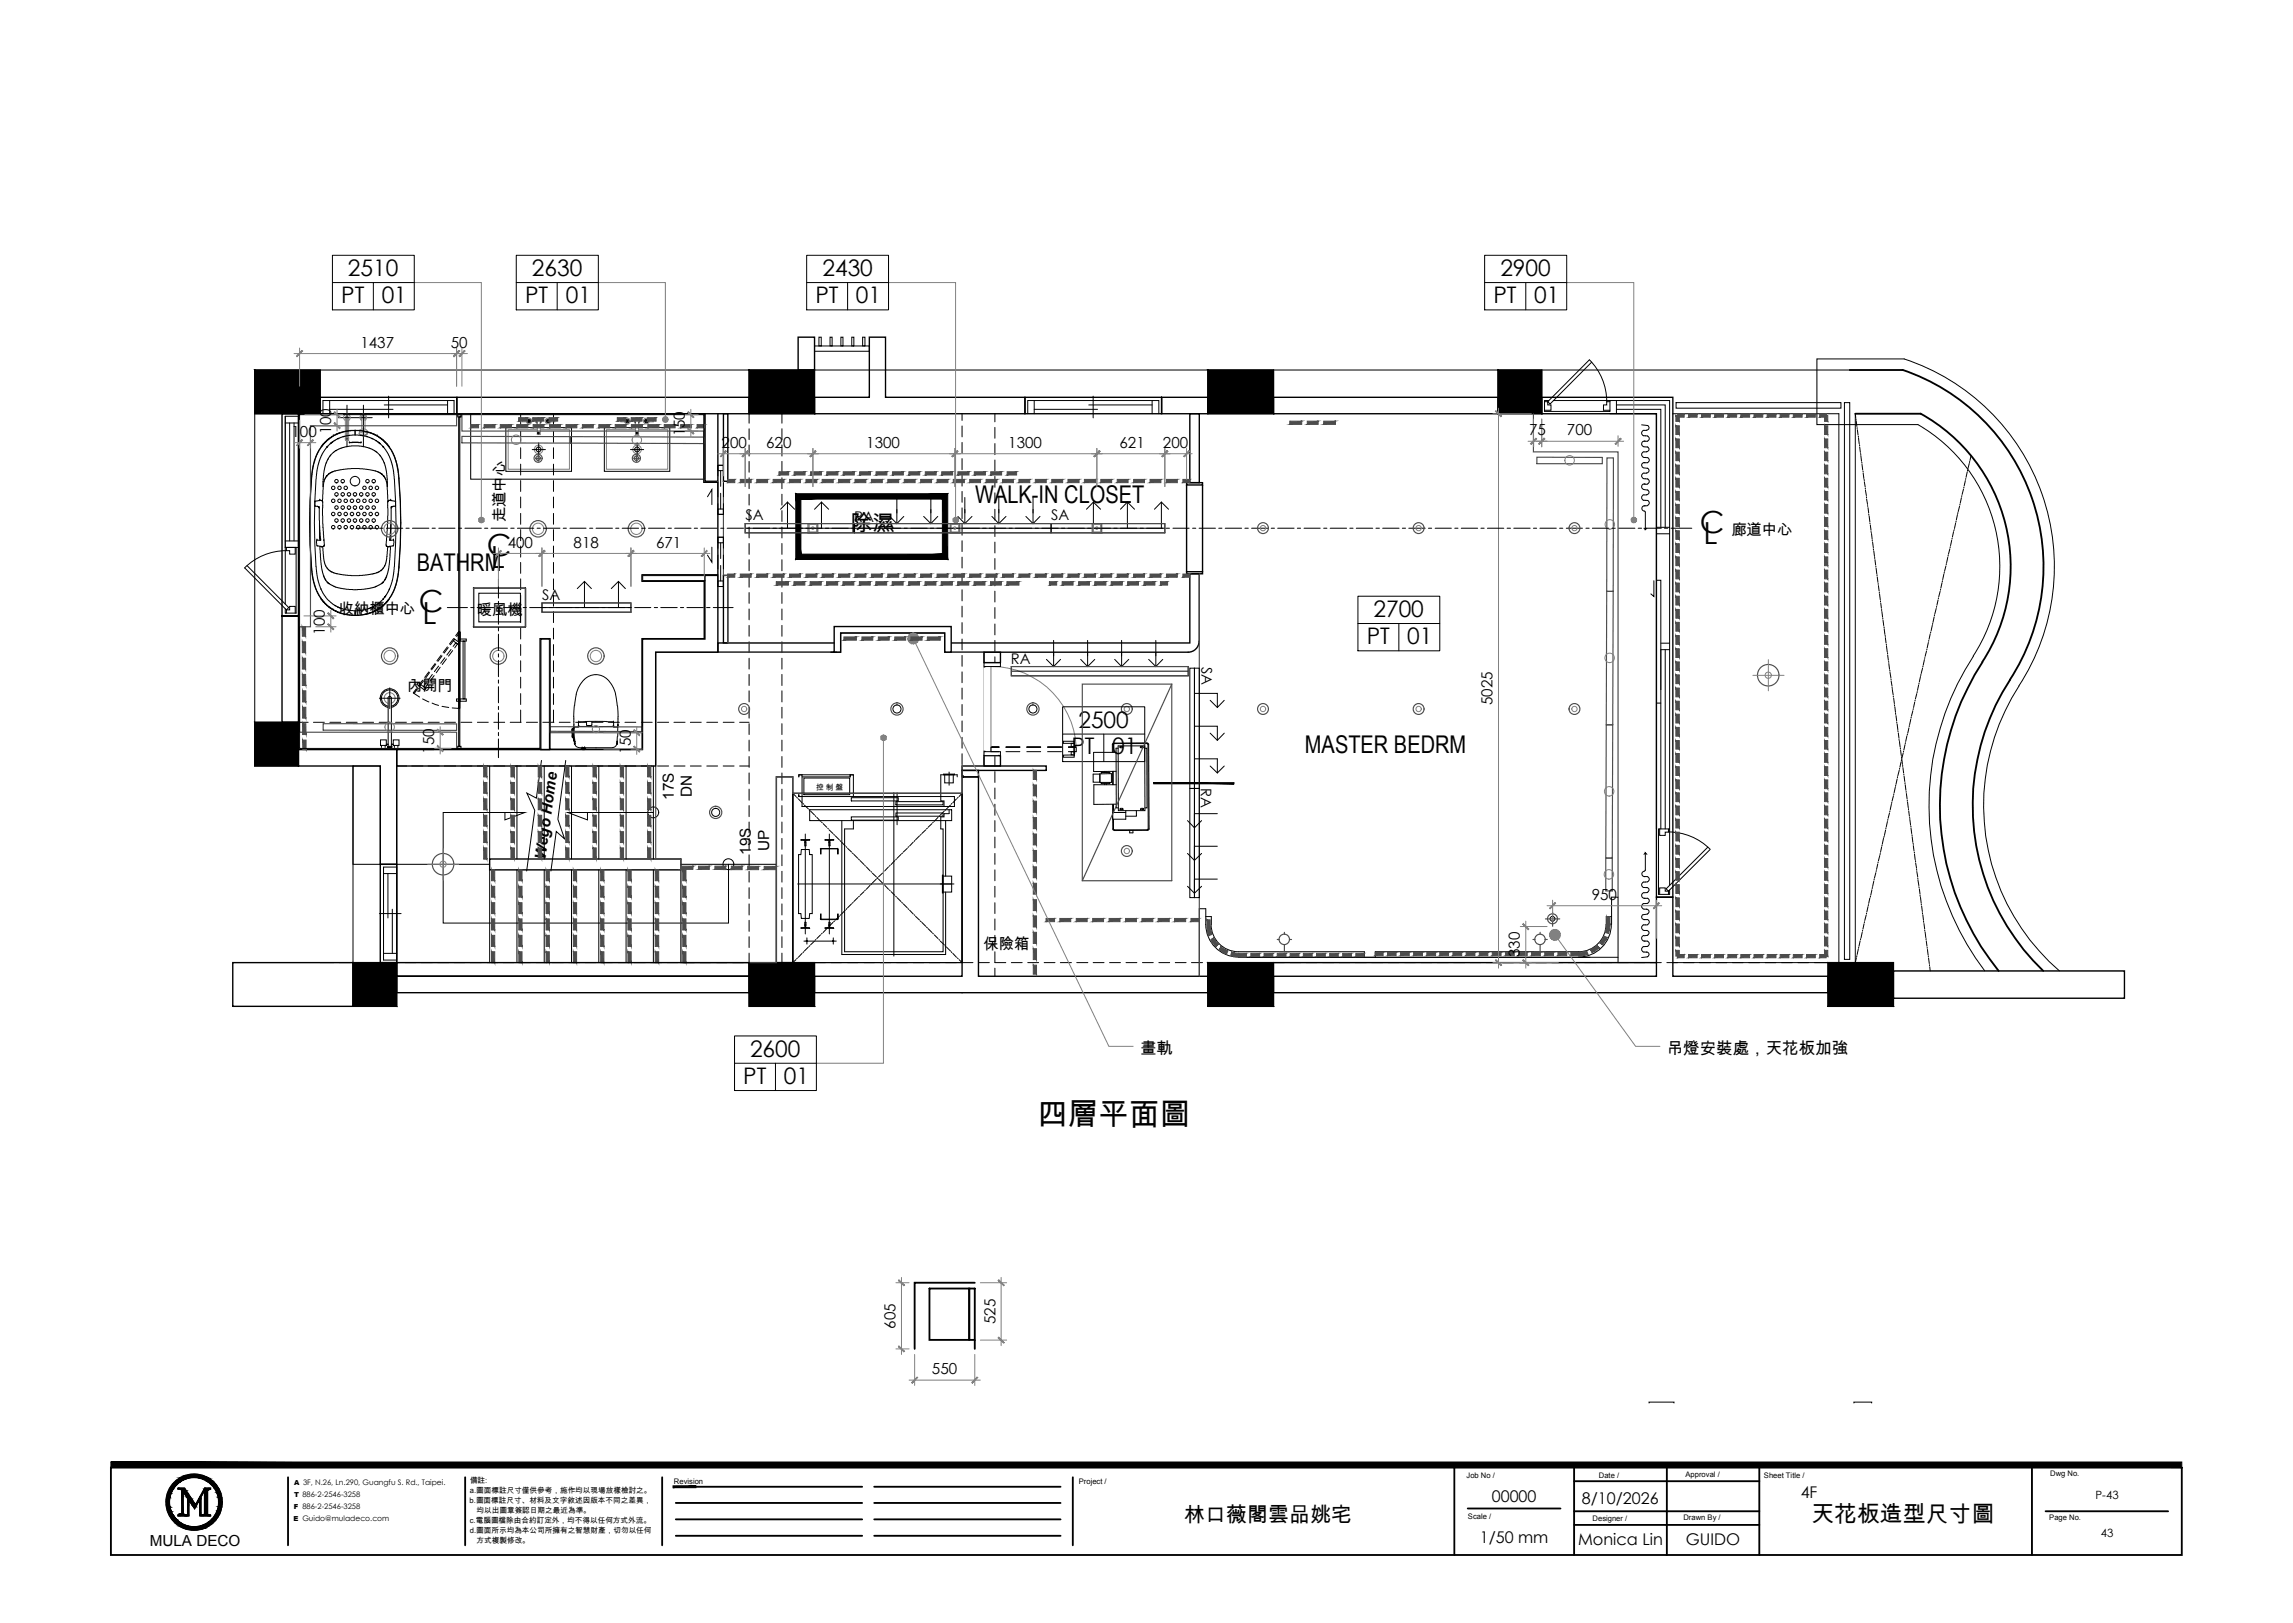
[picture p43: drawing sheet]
<svg xmlns="http://www.w3.org/2000/svg" width="420mm" height="297mm" viewBox="0 0 420 297" stroke-linecap="round" stroke-linejoin="round" font-family="sans-serif">
<defs><g id="words">
<g font-size="5.6">
<text x="89.1" y="101.8">C</text>
<text x="311.2" y="97.5">C</text>
<text x="311.9" y="99.6">L</text>
<text x="89.9" y="103.9">L</text>
<text x="76.7" y="112">C</text>
<text x="77.3" y="114.2">L</text>
<text x="189.9" y="205.9">四層平面圖</text>
</g>
<g font-size="4.5">
<text x="178.5" y="92">WALK-IN CLOSET</text>
<text x="76.3" y="104.4">BATHRM</text>
<text x="238.9" y="137.9">MASTER BEDRM</text>
</g>
<g font-size="4.2">
<text x="63.7" y="50.5">2510</text>
<text x="97.4" y="50.5">2630</text>
<text x="150.6" y="50.5">2430</text>
<text x="274.7" y="50.5">2900</text>
<text x="62.5" y="55.4">PT</text>
<text x="69.9" y="55.4">01</text>
<text x="96.1" y="55.4">PT</text>
<text x="103.6" y="55.4">01</text>
<text x="149.3" y="55.4">PT</text>
<text x="156.7" y="55.4">01</text>
<text x="273.4" y="55.4">PT</text>
<text x="280.9" y="55.4">01</text>
<text x="251.4" y="112.9">2700</text>
<text x="250.2" y="117.8">PT</text>
<text x="257.6" y="117.8">01</text>
<text x="197.4" y="133.2">2500</text>
<text x="196.2" y="138.1">PT</text>
<text x="203.6" y="138.1">01</text>
<text x="137.3" y="193.4">2600</text>
<text x="136.1" y="198.3">PT</text>
<text x="143.5" y="198.3">01</text>
<text x="331.6" y="278.5">天花板造型尺寸圖</text>
</g>
<text font-size="4.1" x="155.6" y="97.1">除濕</text>
<text font-size="3.8" x="216.8" y="278.6">林口薇閣雲品姚宅</text>
<g font-size="3">
<text x="208.7" y="192.9">畫軌</text>
<text x="305.2" y="192.9">吊燈安裝處，天花板加強</text>
<text x="273.1" y="274.9">00000</text>
<text x="289.6" y="275.3">8/10/2026</text>
<text x="329.7" y="274.1">4F</text>
<text x="270.9" y="282.4">1/50 mm</text>
<text x="288.9" y="282.8">Monica Lin</text>
<text x="308.6" y="282.8">GUIDO</text>
</g>
<g font-size="2.8">
<text x="66" y="63.6">1437</text>
<text x="82.5" y="63.6">50</text>
<text x="53.4" y="80">100</text>
<text x="60.6" y="79.4" transform="rotate(-90 60.6 79.4)">100</text>
<text x="125.4" y="79.9" transform="rotate(-90 125.4 79.9)">150</text>
<text x="132.1" y="82">200</text>
<text x="140.3" y="82">620</text>
<text x="158.6" y="82">1300</text>
<text x="184.6" y="82">1300</text>
<text x="205" y="82">621</text>
<text x="212.9" y="82">200</text>
<text x="279.9" y="79.7">75</text>
<text x="286.9" y="79.7">700</text>
<text x="92.4" y="95.6" transform="rotate(-90 92.4 95.6)">走道中心</text>
<text x="92.9" y="100.2">400</text>
<text x="105" y="100.2">818</text>
<text x="120.1" y="100.2">671</text>
<text x="317" y="97.9">廊道中心</text>
<text x="62" y="112.4">收納櫃中心</text>
<text x="87.3" y="112.5">暖風機</text>
<text x="59.5" y="116.1" transform="rotate(-90 59.5 116.1)">100</text>
<text x="74.5" y="126.4">內開門</text>
<text x="273.2" y="129" transform="rotate(-90 273.2 129)">5025</text>
<text x="79.5" y="138" transform="rotate(-90 79.5 138)">150</text>
<text x="115.5" y="138.1" transform="rotate(-90 115.5 138.1)">150</text>
<text x="123.3" y="146.3" transform="rotate(-90 123.3 146.3)">17S</text>
<text x="126.7" y="145.8" transform="rotate(-90 126.7 145.8)">DN</text>
<text x="140.8" y="155.8" transform="rotate(-90 140.8 155.8)">UP</text>
<text x="99.9" y="157.5" transform="rotate(-82 99.9 157.5)">Wego Home</text>
<text x="137.5" y="156.4" transform="rotate(-90 137.5 156.4)">19S</text>
<text x="291.4" y="164.7">950</text>
<text x="180.1" y="173.6">保險箱</text>
<text x="278.2" y="175.2" transform="rotate(-90 278.2 175.2)">330</text>
<text x="163.9" y="243.2" transform="rotate(-90 163.9 243.2)">605</text>
<text x="182.2" y="242.3" transform="rotate(-90 182.2 242.3)">525</text>
<text x="170.6" y="251.5">550</text>
<text x="27.4" y="282.9">MULA DECO</text>
</g>
<g font-size="2.7">
<text x="136.5" y="95.2">SA</text>
<text x="156.4" y="95.4">RA</text>
<text x="192.5" y="95.2">SA</text>
<text x="99.3" y="109.8">SA</text>
<text x="185.1" y="121.6">RA</text>
<text x="219.9" y="122" transform="rotate(90 219.9 122)">SA</text>
<text x="219.9" y="144.3" transform="rotate(90 219.9 144.3)">RA</text>
</g>
<g font-size="2.1">
<text x="383.7" y="274.4">P-43</text>
<text x="384.6" y="281.4">43</text>
</g>
<g font-size="1.4">
<text x="149.4" y="144.5">控 制 盤</text>
<text x="86" y="275">b.圖面標註尺寸、材料及文字敘述因版本不同之差異，</text>
<text x="86" y="273.2">a.圖面標註尺寸僅供參考，施作均以現場放樣檢討之。</text>
<text x="86" y="271.3">備註:</text>
<text x="123.4" y="271.5">Revision</text>
<text x="197.5" y="271.5">Project /</text>
<text x="268.5" y="270.5">Job No /</text>
<text x="292.7" y="270.5">Date /</text>
<text x="308.6" y="270.3">Approval /</text>
<text x="322.9" y="270.5">Sheet Title /</text>
<text x="375.4" y="270.2">Dwg No.</text>
<text x="86" y="278.8">c.電腦圖檔除由合約訂定外，均不得以任何方式外流。</text>
<text x="86" y="280.6">d.圖面所示均為本公司所擁有之智慧財產，切勿以任何</text>
<text x="87.3" y="276.9">均以出圖章簽認日期之最近為準。</text>
<text x="268.8" y="277.9">Scale /</text>
<text x="291.6" y="278.3">Designer /</text>
<text x="308.2" y="278.2">Drawn By /</text>
<text x="375.2" y="278.2">Page No.</text>
<text x="87.3" y="282.4">方式複製修改。</text>
</g>
<g font-size="1.3">
<text x="53.8" y="274">T 886-2-2546-3258</text>
<text x="53.9" y="271.7">A 3F, N.26, Ln.290, Guangfu S. Rd., Taipei.</text>
<text x="53.7" y="278.5">E Guido@muladeco.com</text>
<text x="53.8" y="276.2">F 886-2-2546-3258</text>
</g>
</g></defs>
<!-- layer: 0 -->
<g fill="#000" stroke="#000" stroke-width=".18">
<path d="M33.3 277.3h.3zM33.3 277.2h.3zM33.9 279.8h3.3l-.8 .1zM35.2 275.5h.7l-.3 .5zM35.5 275.8h.3l-.2 .2zM35.5 275.8h.2l-.1 .2zM34.7 269.9h1.7z"/>
<path d="M46.6 67.7l12 8v-8zM46.6 67.7l12 8h-12z"/>
<path d="M137.1 67.7l12 8v-8zM137.1 67.7l12 8h-12z"/>
<path d="M221.1 67.7l12.1 8v-8zM221.1 67.7l12.1 8h-12.1z"/>
<path d="M274.3 67.7l8 8v-8zM274.3 67.7l8 8h-8z"/>
<path d="M46.6 132.2l8 8v-8zM46.6 132.2l8 8h-8z"/>
<path d="M64.6 176.2l8 8v-8zM64.6 176.2l8 8h-8z"/>
<path d="M137.1 176.2l12 8v-8zM137.1 176.2l12 8h-12z"/>
<path d="M221.1 176.2l12.1 8v-8zM221.1 176.2l12.1 8h-12.1z"/>
<path d="M334.7 176.2l12 8v-8zM334.7 176.2l12 8h-12z"/>
<path d="M30.5 274.9l.3 .9-.1-.9zM30.5 274.9l.3 .9h-.2z"/>
<path d="M30.8 273.2h.3zM30.8 273.2h.3z"/>
<path d="M30.8 276.7h.3zM30.8 276.7h.3z"/>
<path d="M30.6 274l.2 .1zM30.6 274l.2 .1z"/>
<path d="M30.6 274.1l.1 .8 .1-.8zM30.6 274.1l.1 .8h-.2z"/>
<path d="M30.6 275.8h.2zM30.6 275.8h.2z"/>
<path d="M30.6 275.8l.5 .9-.3-.9zM30.6 275.8l.5 .9h-.3z"/>
<path d="M30.9 274.9l.2 .8-.1-.8zM30.9 274.9l.2 .8z"/>
<path d="M30.9 274.9l.2 .8-.1-.8zM30.9 274.9l.2 .8z"/>
<path d="M31 274.1v.8zM31 274.1v.8h-.1z"/>
<path d="M31 275.7l.1 .1zM31 275.7l.1 .1z"/>
<path d="M30.8 273.2v.8l.3-.8zM30.8 273.2v.8h-.2z"/>
<path d="M31 274.1v.8zM31 274.1v.8h-.1z"/>
<path d="M31 275.7l.1 .1zM31 275.7l.1 .1z"/>
<path d="M30.8 276.7l.6 .8-.3-.8zM30.8 276.7l.6 .8h-.3z"/>
<path d="M31 274.1h.1zM31 274.1h.1z"/>
<path d="M31 275.8l.3 .7-.2-.7zM31 275.8l.3 .7h-.1z"/>
<path d="M31 274.1h.1zM31 274.1h.1z"/>
<path d="M31 275.8l.3 .7-.2-.7zM31 275.8l.3 .7h-.1z"/>
<path d="M31.1 272.4h.3zM31.1 272.4h.3z"/>
<path d="M31.1 277.5h.3zM31.1 277.5h.3z"/>
<path d="M31.2 273.2l.1 .1zM31.2 273.2l.1 .1z"/>
<path d="M31.2 273.3l-.1 .8 .2-.8zM31.2 273.3l-.1 .8h-.1z"/>
<path d="M31.2 276.5l.1 .1zM31.2 276.5l.1 .1z"/>
<path d="M31.2 276.6l.5 .7zM31.2 276.6l.5 .7h-.1z"/>
<path d="M31.2 273.2l.1 .1zM31.2 273.2l.1 .1z"/>
<path d="M31.2 273.3l-.1 .8 .2-.8zM31.2 273.3l-.1 .8h-.1z"/>
<path d="M31.2 276.5l.1 .1zM31.2 276.5l.1 .1z"/>
<path d="M31.2 276.6l.5 .7zM31.2 276.6l.5 .7h-.1z"/>
<path d="M31.1 272.4v.8l.3-.8zM31.1 272.4v.8h-.3z"/>
<path d="M31.1 277.5l.9 .7-.6-.7zM31.1 277.5l.9 .7h-.3z"/>
<path d="M31.7 271.6h.3zM31.7 271.6h.3z"/>
<path d="M31.7 278.2h.3zM31.7 278.2h.3z"/>
<path d="M31.6 272.5l-.3 .7 .4-.7zM31.6 272.5l-.4 .7z"/>
<path d="M31.6 277.3l.1 .1zM31.6 277.3l.1 .1z"/>
<path d="M31.6 272.5l-.3 .7 .4-.7zM31.6 272.5l-.4 .7z"/>
<path d="M31.6 277.3l.1 .1zM31.6 277.3l.1 .1z"/>
<path d="M31.6 272.4h.1zM31.6 272.4l.1 .1z"/>
<path d="M31.6 277.4l.6 .6zM31.6 277.4l.6 .6z"/>
<path d="M31.6 272.4h.1zM31.6 272.4l.1 .1z"/>
<path d="M31.6 277.4l.6 .6zM31.6 277.4l.6 .6z"/>
<path d="M31.7 271.6l-.3 .8 .6-.8zM31.7 271.6l-.3 .8h-.3z"/>
<path d="M31.7 278.2l.9 .6-.6-.6zM31.7 278.2l.9 .6h-.4z"/>
<path d="M32.1 271.9l-.4 .5 .5-.5zM32.1 271.9l-.4 .5h-.1z"/>
<path d="M32.1 278l.2 .1zM32.1 278l.2 .1z"/>
<path d="M32.1 271.9l-.4 .5 .5-.5zM32.1 271.9l-.4 .5h-.1z"/>
<path d="M32.1 278l.2 .1zM32.1 278l.2 .1z"/>
<path d="M32.1 271.8h.2zM32.1 271.8l.1 .1z"/>
<path d="M32.1 278.1l.7 .4-.5-.4zM32.1 278.1l.7 .4z"/>
<path d="M32.1 271.8h.2zM32.1 271.8l.1 .1z"/>
<path d="M32.1 278.1l.7 .4-.5-.4zM32.1 278.1l.7 .4z"/>
<path d="M32.2 271l-.2 .6 .6-.6zM32.2 271l-.2 .6h-.3z"/>
<path d="M32.2 278.8h.5zM32.2 278.8h.5z"/>
<path d="M32.3 271h.4zM32.3 271h.3z"/>
<path d="M32.3 278.8l1.1 .5-.7-.5zM32.3 278.8l1.1 .5h-.5z"/>
<path d="M32.7 271.3l-.4 .5 .5-.5zM32.1 271.8l.6-.5-.4 .5z"/>
<path d="M32.7 278.5l.3 .2zM32.7 278.5l.3 .2z"/>
<path d="M32.7 271.3l-.4 .5 .5-.5zM32.1 271.8l.6-.5-.4 .5z"/>
<path d="M32.7 278.5l.3 .2zM32.7 278.5l.3 .2z"/>
<path d="M32.8 271.2h.2zM32.7 271.3h.1z"/>
<path d="M32.8 278.7l.7 .3zM32.8 278.7l.7 .3z"/>
<path d="M32.8 271.2h.2zM32.7 271.3h.1z"/>
<path d="M32.8 278.7l.7 .3zM32.8 278.7l.7 .3z"/>
<path d="M33.2 277.3h.5zM33.2 277.3h.5z"/>
<path d="M33.2 277.3h.5zM33.2 277.3h.5z"/>
<path d="M33.2 277.3h.5zM33.2 277.3h.5z"/>
<path d="M32.9 270.6l-.2 .4 .7-.4zM32.3 271l.6-.4-.2 .4z"/>
<path d="M32.9 279.3h.7zM32.9 279.3h.7z"/>
<path d="M33.3 272.8l.2 1.2v-1.2zM33.3 272.8l.2 1.2h-.2z"/>
<path d="M33.3 274l.2 3v-3zM33.3 274l.2 3h-.2z"/>
<path d="M33.3 277l.2 .1zM33.3 277l.2 .1z"/>
<path d="M33.3 277.1h.2zM33.3 277.1h.2z"/>
<path d="M33.3 277.1h.2zM33.3 277.1h.2zM33.3 277.1h.2zM33.3 277.1h.2z"/>
<path d="M33.3 272.8l.2 .4v-.4zM33.3 272.8l.2 .4h-.2z"/>
<path d="M33.3 273.2l.2 3.8v-3.8zM33.3 273.2l.2 3.8h-.2z"/>
<path d="M33.3 277l.2 .1zM33.3 277l.2 .1z"/>
<path d="M33.3 277.1h.2zM33.3 277.1h.2z"/>
<path d="M33.3 277.1h.2zM33.3 277.1h.2zM33.3 277.1h.2zM33.3 277.1h.2z"/>
<path d="M33.3 272.8l.2 4.2v-4.2zM33.3 272.8l.2 4.2h-.2z"/>
<path d="M33.3 277l.2 .1zM33.3 277l.2 .1z"/>
<path d="M33.3 277.1h.2zM33.3 277.1h.2z"/>
<path d="M33.3 277.1h.2zM33.3 277.1h.2zM33.3 277.1h.2zM33.3 277.1h.2z"/>
<path d="M33.3 277.1l.2 .1zM33.3 277.1l.2 .1zM33.3 277.2h.2zM33.3 277.2h.2z"/>
<path d="M33.3 277.2h.3zM33.3 277.2h.3zM33.3 277.2h.3z"/>
<path d="M33.3 270.8l-.3 .4 .5-.4zM32.8 271.2l.5-.4-.3 .4z"/>
<path d="M33.3 277.1l.2 .1zM33.3 277.1l.2 .1zM33.3 277.2h.2zM33.3 277.2h.2z"/>
<path d="M33.3 277.2h.3zM33.3 277.2h.3zM33.3 277.2h.3z"/>
<path d="M33.3 279l.5 .1zM33.3 279l.5 .1z"/>
<path d="M33.3 270.8l-.3 .4 .5-.4zM32.8 271.2l.5-.4-.3 .4z"/>
<path d="M33.3 277.1l.2 .1zM33.3 277.1l.2 .1zM33.3 277.2h.2zM33.3 277.2h.2z"/>
<path d="M33.3 277.2h.3zM33.3 277.2h.3zM33.3 277.2h.3z"/>
<path d="M33.3 279l.5 .1zM33.3 279l.5 .1z"/>
<path d="M33.3 277.2l.3 .1zM33.3 277.2l.3 .1zM33.2 277.3h.4z"/>
<path d="M33.3 277.2l.3 .1zM33.3 277.2l.3 .1zM33.2 277.3h.4z"/>
<path d="M33.3 277.2l.3 .1zM33.3 277.2l.3 .1zM33.2 277.3h.4z"/>
<path d="M33 270.5h.6zM32.9 270.6h.5z"/>
<path d="M33 279.3l1.2 .3-.6-.3zM33 279.3l1.2 .3h-.7z"/>
<path d="M33.2 277.3h.4zM33.2 277.3h.4z"/>
<path d="M33.2 277.3h.5zM33.2 277.3h.5z"/>
<path d="M33.2 277.3h.4zM33.2 277.3h.4z"/>
<path d="M33.2 277.3h.5zM33.2 277.3h.5z"/>
<path d="M33.2 277.3h.4zM33.2 277.3h.4z"/>
<path d="M33.2 277.3h.5zM33.2 277.3h.5z"/>
<path d="M33.2 277.3h.5zM33.1 277.3h.6zM33.1 277.3h.6zM33.1 277.3h.6z"/>
<path d="M33.2 277.3h.5zM33.1 277.3h.6zM33.1 277.3h.6zM33.1 277.3h.6z"/>
<path d="M33.2 277.3h.5zM33.1 277.3h.6zM33.1 277.3h.6zM33.1 277.3h.6z"/>
<path d="M33.1 277.3h.7zM33 277.3h.8z"/>
<path d="M33.1 277.3h.7zM33 277.3h.8z"/>
<path d="M33.1 277.3h.7zM33 277.3h.8z"/>
<path d="M32.6 272.4l1.2 .1zM32.6 272.4l1.2 .1z"/>
<path d="M33.5 270.7h.3zM33.3 270.8h.2z"/>
<path d="M32.6 272.4l1.2 .1zM32.6 272.4l1.2 .1z"/>
<path d="M33.5 279.1l.8 .2zM33.5 279.1l.8 .2z"/>
<path d="M33.5 270.7h.3zM33.3 270.8h.2z"/>
<path d="M32.6 272.4l1.2 .1zM32.6 272.4l1.2 .1z"/>
<path d="M33.5 279.1l.8 .2zM33.5 279.1l.8 .2z"/>
<path d="M33.1 272.5l.9 .3-.2-.3zM33.1 272.5l.9 .3h-.7z"/>
<path d="M33.1 272.5l.9 .3-.2-.3zM33.1 272.5l.9 .3h-.7z"/>
<path d="M33.1 272.5l.9 .3-.2-.3zM33.1 272.5l.9 .3h-.7z"/>
<path d="M33.9 279.8l.8 .1h1.7zM34.7 279.9h1.7z"/>
<path d="M33.3 272.8h.7zM33.3 272.8h.7z"/>
<path d="M33.3 272.8h.7zM33.3 272.8h.7z"/>
<path d="M33.3 272.8h.7zM33.3 272.8h.7z"/>
<path d="M33.5 272.8l1.3 1.2-.8-1.2zM33.5 272.8l1.3 1.2h-.6z"/>
<path d="M33.5 272.8l.8 .4-.3-.4zM33.5 272.8l.8 .4h-.5z"/>
<path d="M33.5 272.8l1.5 1.5-1-1.5zM33.5 272.8l1.5 1.5h-.6z"/>
<path d="M32.6 277.3l1.6 .1zM32.6 277.3l1.6 .1z"/>
<path d="M32.6 277.3l1.6 .1zM32.6 277.3l1.6 .1z"/>
<path d="M33.5 270.2l.1 .3 .6-.3zM33 270.5l.5-.3 .1 .3z"/>
<path d="M32.6 277.3l1.6 .1zM32.6 277.3l1.6 .1z"/>
<path d="M33.5 279.6l1.5 .1zM33.5 279.6l1.5 .1h-1.2z"/>
<path d="M33.8 270.7l.5-.2h-.3zM33.5 270.7l.5-.2-.2 .2z"/>
<path d="M33.8 273.2l1.2 1.1-.7-1.1zM33.8 273.2l1.2 1.1h-.6z"/>
<path d="M34 279.3l.9 .1zM34 279.3l.9 .1z"/>
<path d="M33.8 270.7l.5-.2h-.3zM33.5 270.7l.5-.2-.2 .2z"/>
<path d="M34 279.3l.9 .1zM34 279.3l.9 .1z"/>
<path d="M34.4 274.4l.1 1.1v-1.1zM34.4 274.4l.1 1.1h-.1z"/>
<path d="M34.4 275.5l.1 1.9v-1.9zM34.4 275.5l.1 1.9h-.1z"/>
<path d="M34.4 274.4l.1 .5v-.5zM34.4 274.4l.1 .5h-.1z"/>
<path d="M34.4 274.9l.1 2.5v-2.5zM34.4 274.9l.1 2.5h-.1z"/>
<path d="M34.4 274.4l.1 .5v-.5zM34.4 274.4l.1 .5h-.1z"/>
<path d="M34.4 274.9l.1 2.5v-2.5zM34.4 274.9l.1 2.5h-.1z"/>
<path d="M34.2 274l.8 .3-.2-.3zM34.2 274l.8 .3h-.6z"/>
<path d="M34.3 270.4v.1l.6-.1zM34 270.5l.3-.1v.1z"/>
<path d="M34.3 279.4l.8 .1zM34.3 279.4l.8 .1z"/>
<path d="M34.3 270.4v.1l.6-.1zM34 270.5l.3-.1v.1z"/>
<path d="M34.3 279.4l.8 .1zM34.3 279.4l.8 .1z"/>
<path d="M33.8 270.1l.4 .1 .8-.1zM33.5 270.2l.3-.1 .4 .1z"/>
<path d="M33.8 279.7l1.3 .1zM33.8 279.7l1.3 .1z"/>
<path d="M34.4 274.3l.7 .1-.1-.1zM34.4 274.3l.7 .1h-.7z"/>
<path d="M34.4 274.3l.7 .1-.1-.1zM34.4 274.3l.7 .1h-.7z"/>
<path d="M34.4 274.3l.7 .1-.1-.1zM34.4 274.3l.7 .1h-.7z"/>
<path d="M34.5 274.4l1.3 1.1-.7-1.1zM34.5 274.4l1.3 1.1h-.6z"/>
<path d="M34.5 274.4l.9 .5-.3-.5zM34.5 274.4l.9 .5h-.5z"/>
<path d="M34.5 274.4l.9 .5-.3-.5zM34.5 274.4l.9 .5h-.5z"/>
<path d="M34.6 270.4h.5zM34.3 270.4h.6z"/>
<path d="M33.9 270.1h1.2zM33.8 270.1h1.2z"/>
<path d="M34.6 270.4h.5zM34.3 270.4h.6z"/>
<path d="M34.9 274.9l.9 .6-.4-.6zM34.9 274.9l.9 .6h-.6z"/>
<path d="M34.9 274.9l.9 .6-.4-.6zM34.9 274.9l.9 .6h-.6z"/>
<path d="M35.2 275.5l.6 .3 .1-.3zM35.2 275.5l.6 .3h-.3z"/>
<path d="M35.2 275.5l.5 .3 .2-.3zM35.2 275.5l.5 .3h-.2z"/>
<path d="M35.1 270.3l1.5 .1zM34.6 270.4h2z"/>
<path d="M35.1 270.3l1.5 .1zM34.6 270.4h2z"/>
<path d="M36.1 274.9l-.2 .6zM36.1 274.9l-.3 .6z"/>
<path d="M34.7 269.9l2.5 .2-.8-.2zM33.9 270.1l.8-.2 2.5 .2z"/>
<path d="M36 270.4h.9zM36 270.4h.9z"/>
<path d="M34.6 279.5h2zM34.6 279.5l1.4 .1z"/>
<path d="M36 270.4h.9zM36 270.4h.9z"/>
<path d="M34.6 279.5h2zM34.6 279.5l1.4 .1z"/>
<path d="M36.5 274.3l-.6 1.2 .7-1.2zM36.5 274.3l-.7 1.2z"/>
<path d="M36.6 274.2v.1zM36.6 274.2l-.1 .1z"/>
<path d="M36.6 274.2l-.4 .7zM36.6 274.2l-.5 .7z"/>
<path d="M36.6 274.2l-.7 1.3zM36.6 274.2l-.8 1.3z"/>
<path d="M36.6 274l.1 .2zM36.6 274l.1 .2h-.1z"/>
<path d="M36.6 274.2l.1 .1zM36.6 274.2l.1 .1z"/>
<path d="M36.6 274.3l.1 3.1zM36.6 274.3l.1 3.1z"/>
<path d="M36.6 274l.1 .2zM36.6 274l.1 .2h-.1z"/>
<path d="M36.6 274.2l.1 3.2zM36.6 274.2l.1 3.2z"/>
<path d="M36.6 274l.1 .2zM36.6 274l.1 .2h-.1z"/>
<path d="M36.6 274.2l.1 3.2zM36.6 274.2l.1 3.2z"/>
<path d="M36.3 270.4l.8 .1zM36.3 270.4l.8 .1z"/>
<path d="M36.3 279.4h.6zM36 279.5h.6z"/>
<path d="M36.3 270.4l.8 .1zM36.3 270.4l.8 .1z"/>
<path d="M36.3 279.4h.6zM36 279.5h.6z"/>
<path d="M36.8 270.5l.9 .2zM36.8 270.5l.9 .2z"/>
<path d="M36.8 279.3l.1 .1 .2-.1zM36.3 279.4l.5-.1 .1 .1z"/>
<path d="M36.8 270.5l.9 .2zM36.8 270.5l.9 .2z"/>
<path d="M36.8 279.3l.1 .1 .2-.1zM36.3 279.4l.5-.1 .1 .1z"/>
<path d="M36 270.1h1.3zM36 270.1h1.3z"/>
<path d="M36.2 270.1l1.4 .1-.3-.1zM36.2 270.1l1.4 .1z"/>
<path d="M36.2 279.7h1.1zM36 279.8h1.2z"/>
<path d="M37.3 272.8l-.6 1.2zM37.3 272.8l-.7 1.2z"/>
<path d="M37.4 272.6v.2zM37.4 272.6l-.1 .2z"/>
<path d="M37.4 272.6l-.7 1.4zM37.4 272.6l-.8 1.4z"/>
<path d="M37.4 272.6l-.7 1.4zM37.4 272.6l-.8 1.4z"/>
<path d="M36.9 270.2l1.2 .3-.5-.3zM36.9 270.2l1.2 .3h-.6z"/>
<path d="M36.9 279.6l.4 .1 .3-.1zM36.2 279.7l.7-.1 .4 .1z"/>
<path d="M37.3 270.7l.5 .1zM37.3 270.7l.5 .1z"/>
<path d="M37.1 279.3l.6-.2h-.4zM36.8 279.3l.5-.2-.2 .2z"/>
<path d="M37.3 270.7l.5 .1zM37.3 270.7l.5 .1z"/>
<path d="M37.1 279.3l.6-.2h-.4zM36.8 279.3l.5-.2-.2 .2z"/>
<path d="M37.6 270.8l.8 .4zM37.6 270.8l.8 .4z"/>
<path d="M37.6 279h.2zM37.3 279.1h.4z"/>
<path d="M37.6 270.8l.8 .4zM37.6 270.8l.8 .4z"/>
<path d="M37.6 279h.2zM37.3 279.1h.4z"/>
<path d="M37.5 272.8l.5 4.2v-4.2zM37.5 272.8l.5 4.2h-.5z"/>
<path d="M37.5 277l.5 .1zM37.5 277l.5 .1z"/>
<path d="M37.5 277.1h.5zM37.5 277.1h.5z"/>
<path d="M37.5 277.1l.5 .1zM37.5 277.1l.5 .1z"/>
<path d="M37.5 272.8l.5 4.2v-4.2zM37.5 272.8l.5 4.2h-.5z"/>
<path d="M37.5 277l.5 .1zM37.5 277l.5 .1z"/>
<path d="M37.5 277.1h.5zM37.5 277.1h.5z"/>
<path d="M37.5 277.1l.5 .1zM37.5 277.1l.5 .1z"/>
<path d="M37.5 272.8l.5 4.2v-4.2zM37.5 272.8l.5 4.2h-.5z"/>
<path d="M37.5 277l.5 .1zM37.5 277l.5 .1z"/>
<path d="M37.5 277.1h.5zM37.5 277.1h.5z"/>
<path d="M37.5 277.1l.5 .1zM37.5 277.1l.5 .1z"/>
<path d="M37.5 277.2h.5zM37.5 277.2h.5z"/>
<path d="M37.5 277.2h.5zM37.5 277.2h.5z"/>
<path d="M37.5 277.2h.5zM37.5 277.2h.5z"/>
<path d="M37.5 277.2h.5zM37.4 277.2h.6z"/>
<path d="M37.4 277.2l.7 .1zM37.4 277.2l.7 .1z"/>
<path d="M37.5 277.2h.5zM37.4 277.2h.6z"/>
<path d="M37.4 277.2l.7 .1zM37.4 277.2l.7 .1z"/>
<path d="M37.5 277.2h.5zM37.4 277.2h.6z"/>
<path d="M37.4 277.2l.7 .1zM37.4 277.2l.7 .1z"/>
<path d="M37.4 277.3h.8zM37.4 277.3h.8z"/>
<path d="M37.4 277.3h.8zM37.4 277.3h.8z"/>
<path d="M37.4 277.3h.8zM37.4 277.3h.8z"/>
<path d="M37.5 272.6l.5 .2 .1-.2zM37.5 272.6l.5 .2h-.5z"/>
<path d="M37.5 272.6l.5 .2 .1-.2zM37.5 272.6l.5 .2h-.5z"/>
<path d="M37.5 270.5l.7 .1zM37.5 270.5l.7 .1z"/>
<path d="M37.5 272.6l.5 .2 .1-.2zM37.5 272.6l.5 .2h-.5z"/>
<path d="M37.5 279.3l.1 .3 .5-.3zM36.9 279.6l.6-.3 .1 .3z"/>
<path d="M37.5 272.5h.7zM37.5 272.5l.6 .1h-.7z"/>
<path d="M37.3 277.3h.9zM37.2 277.3h1z"/>
<path d="M37.5 272.5h.7zM37.5 272.5l.6 .1h-.7z"/>
<path d="M37.3 277.3h.9zM37.2 277.3h1z"/>
<path d="M37.5 272.5h.7zM37.5 272.5l.6 .1h-.7z"/>
<path d="M37.3 277.3h.9zM37.2 277.3h1z"/>
<path d="M37.2 277.3h1.1zM37.2 277.3h1.1z"/>
<path d="M37.2 277.3h1.1zM37.2 277.3h1.1z"/>
<path d="M37.7 270.6l1.1 .4-.6-.4zM37.7 270.6l1.1 .4h-.4z"/>
<path d="M37.2 277.3h1.1zM37.2 277.3h1.1z"/>
<path d="M37.7 279.3h.5zM37.5 279.3h.6z"/>
<path d="M38.2 271.2l.3 .1zM38.2 271.2l.3 .1z"/>
<path d="M37.8 279l.6-.3h-.2zM37.6 279l.6-.3-.4 .3z"/>
<path d="M38.2 271.2l.3 .1zM38.2 271.2l.3 .1z"/>
<path d="M37.8 279l.6-.3h-.2zM37.6 279l.6-.3-.4 .3z"/>
<path d="M38.3 271.3l.7 .5-.5-.5zM38.3 271.3l.7 .5h-.2z"/>
<path d="M38.3 278.5l.1 .2 .1-.2zM38.3 278.5l.1 .2h-.2z"/>
<path d="M38.3 271.3l.7 .5-.5-.5zM38.3 271.3l.7 .5h-.2z"/>
<path d="M38.3 278.5l.1 .2 .1-.2zM38.3 278.5l.1 .2h-.2z"/>
<path d="M37.5 272.4l1 .1zM37.5 272.4l1 .1h-1z"/>
<path d="M36.9 277.3l1.6 .1zM36.9 277.3l1.6 .1z"/>
<path d="M37.5 272.4l1 .1zM37.5 272.4l1 .1h-1z"/>
<path d="M36.9 277.3l1.6 .1zM36.9 277.3l1.6 .1z"/>
<path d="M37.5 272.4l1 .1zM37.5 272.4l1 .1h-1z"/>
<path d="M36.9 277.3l1.6 .1zM36.9 277.3l1.6 .1z"/>
<path d="M38.4 271h.5zM38.4 271h.5z"/>
<path d="M38.4 278.8l-.2 .5 .6-.5zM37.7 279.3l.7-.5-.2 .5z"/>
<path d="M38.5 271l1 .6-.6-.6zM38.5 271l1 .6h-.4z"/>
<path d="M38.5 278.8h.4zM38.4 278.8h.4z"/>
<path d="M38.8 271.8l.3 .1zM38.8 271.8l.3 .1z"/>
<path d="M38.8 278.1l-.3 .4 .5-.4zM38.3 278.5l.5-.4-.3 .4z"/>
<path d="M38.8 271.8l.3 .1zM38.8 271.8l.3 .1z"/>
<path d="M38.8 278.1l-.3 .4 .5-.4zM38.3 278.5l.5-.4-.3 .4z"/>
<path d="M38.9 271.9l.6 .5zM38.9 271.9l.6 .5z"/>
<path d="M38.9 278h.2zM38.9 278l.1 .1h-.2z"/>
<path d="M38.9 271.9l.6 .5zM38.9 271.9l.6 .5z"/>
<path d="M38.9 278h.2zM38.9 278l.1 .1h-.2z"/>
<path d="M39.1 271.6h.4zM39.1 271.6h.4z"/>
<path d="M39.1 278.2h.4zM39.1 278.2h.4z"/>
<path d="M39.1 271.6l.9 .8-.5-.8zM39.1 271.6l.9 .8h-.3z"/>
<path d="M39.1 278.2l-.2 .6 .6-.6zM38.5 278.8l.6-.6-.2 .6z"/>
<path d="M39.4 272.4l.2 .1zM39.4 272.4l.2 .1z"/>
<path d="M39.4 277.4l-.3 .6 .4-.6zM39.4 277.4l-.3 .6h-.2z"/>
<path d="M39.4 272.4l.2 .1zM39.4 272.4l.2 .1z"/>
<path d="M39.4 277.4l-.3 .6 .4-.6zM39.4 277.4l-.3 .6h-.2z"/>
<path d="M39.4 272.5l.5 .7-.3-.7zM39.4 272.5l.5 .7h-.1z"/>
<path d="M39.4 277.3h.2zM39.4 277.3l.1 .1z"/>
<path d="M39.4 272.5l.5 .7-.3-.7zM39.4 272.5l.5 .7h-.1z"/>
<path d="M39.4 277.3h.2zM39.4 277.3l.1 .1z"/>
<path d="M39.7 272.4h.3zM39.7 272.4h.3z"/>
<path d="M39.7 277.5h.3zM39.7 277.5h.3z"/>
<path d="M39.8 273.2l.1 .1zM39.8 273.2l.1 .1z"/>
<path d="M39.8 273.3l.4 .8zM39.8 273.3l.4 .8h-.2z"/>
<path d="M39.8 276.5l.1 .1zM39.8 276.5l.1 .1z"/>
<path d="M39.8 276.6l-.2 .7 .3-.7zM39.8 276.6l-.2 .7h-.2z"/>
<path d="M39.8 273.2l.1 .1zM39.8 273.2l.1 .1z"/>
<path d="M39.8 273.3l.4 .8zM39.8 273.3l.4 .8h-.2z"/>
<path d="M39.8 276.5l.1 .1zM39.8 276.5l.1 .1z"/>
<path d="M39.8 276.6l-.2 .7 .3-.7zM39.8 276.6l-.2 .7h-.2z"/>
<path d="M39.7 272.4l.7 .8-.4-.8zM39.7 272.4l.7 .8h-.3z"/>
<path d="M39.7 277.5l-.2 .7 .5-.7zM39.7 277.5l-.2 .7h-.4z"/>
<path d="M40.1 273.2h.3zM40.1 273.2h.3z"/>
<path d="M40.1 276.7h.3zM40.1 276.7h.3z"/>
<path d="M40 274.1h.2zM40 274.1h.2z"/>
<path d="M40 274.1l.2 .8v-.8zM40 274.1l.2 .8h-.1z"/>
<path d="M40 275.7l.2 .1zM40 275.7l.2 .1z"/>
<path d="M40 275.8l-.1 .7 .3-.7zM40 275.8l-.2 .7z"/>
<path d="M40 274.1h.2zM40 274.1h.2z"/>
<path d="M40 274.1l.2 .8v-.8zM40 274.1l.2 .8h-.1z"/>
<path d="M40 275.7l.2 .1zM40 275.7l.2 .1z"/>
<path d="M40 275.8l-.1 .7 .3-.7zM40 275.8l-.2 .7z"/>
<path d="M40.1 274.9l.1 .8v-.8zM40.1 274.9l.1 .8h-.2z"/>
<path d="M40.1 274.9l.1 .8v-.8zM40.1 274.9l.1 .8h-.2z"/>
<path d="M40.1 273.2l.5 .8-.2-.8zM40.1 273.2l.5 .8h-.3z"/>
<path d="M40.1 276.7l-.1 .8 .4-.8zM40.1 276.7l-.1 .8h-.3z"/>
<path d="M40.3 274l.3 .1zM40.3 274l.3 .1z"/>
<path d="M40.3 274.1l.4 .8-.1-.8zM40.3 274.1l.4 .8h-.3z"/>
<path d="M40.3 275.8h.3zM40.3 275.8h.3z"/>
<path d="M40.3 275.8l.1 .9 .2-.9zM40.3 275.8l.1 .9h-.3z"/>
<path d="M40.4 274.9l.2 .9 .1-.9zM40.4 274.9l.2 .9h-.3z"/>
<path d="M123.2 272.3h4.2v-.4zM123.2 271.9h4.2l-4.2 .4z"/>
<path d="M20.3 267.6l379.1 1v-1zM20.3 267.6l379.1 1h-379.1z"/>
</g>
<path d="M46.6 67.7h12v8h-12zM137.1 67.7h12v8h-12zM221.1 67.7h12.1v8h-12.1zM274.3 67.7h8v8h-8zM46.6 132.2h8v8h-8zM64.6 176.2h8v8h-8zM137.1 176.2h12v8h-12zM221.1 176.2h12.1v8h-12.1zM334.7 176.2h12v8h-12z" fill="none" stroke="#000" stroke-width=".25"/>
<!-- layer: I-WALL -->
<g fill="none" stroke="#000" stroke-width=".25">
<path d="M51.6 75.7h3v37h-3h3v19.5h-3zM58.6 72.7h25v3h-25zM83.6 72.7h53.5v3h-53.5zM129.1 75.7v12.4h2.3v-12.4M132.4 75.7h.9v12.4h-.9zM146.1 61.7h3v6h-3zM159.2 61.7h2.9v11h25.5v3h-38.5v-3h10.1zM187.6 72.7h25.1v3h-25.1zM212.7 72.7h8.4v3h-8.4zM217.8 75.7h1.8v12.6h-1.8zM233.2 72.7h41.1v3h-41.1zM282.3 72.7h24v91.5h-3v-88.5h-21z"/>
<path d="M217.2 88.3h3v.5h-3zM217.2 88.8v15.8M220.2 88.8v15.8M99 117h1.6v20.2h-1.6zM129.1 105.3h-11.5v1h11.5M132.4 105.3h.9v12.4h-.9zM152.1 119.4h1.8v-3.5h19.1v3.5h1.1v-4.7h-21.4v4.7M152.7 117.7h-21.3v1.7h21.7M174.2 119.4h43.3M180.2 119.4h3v1.9h-3zM217.2 104.6h3v.4h-3zM219.5 117.4a2.01 2.01 0 0 1-2 2"/>
<path d="M219.6 117.4v-12.4h-1.8v12.7h-43.6M54.6 137.2h18v21h-3v-18h-15zM72.6 137.2h45v-20.2h11.5v-11.7h2.3v14.1h-11.4v20.8h-47.4zM180.2 138.3h3v1.9h-3zM69.6 158.2h3v18h-3zM89.6 157.2h35.1v2h-35.1zM142.1 142.2h3v34h-3zM176.1 142.2h3v36.5h42v3h-72v-3h27zM176.1 141h3v1.2h-3h.2v-.2h-.2zM176.1 140.2h15.4v.8h-15.4zM42.6 176.2h22v8h-22zM72.6 178.7h64.5v3h-64.5z"/>
<path d="M72.6 176.2h64.5v2.5h-64.5zM233.2 178.7h70.1v-14.5h3v14.5h28.4v3h-101.5zM233.2 176.2h70.1M346.7 177.7h42.2v5h-42.2z"/>
</g>
<path d="M64.6 140.2h5v18h-5z" fill="none" stroke="#000" stroke-width=".18"/>
<path d="M72.6 158.2v18" fill="none" stroke="#000" stroke-width=".18"/>
<g fill="none" stroke="#000" stroke-width=".18">
<path d="M145.1 145.2h31v31h-31zM145.1 145.2l.6 .6M145.9 145.9l.1 .2M146.2 146.2l.6 .7M147 147.1l.1 .1M147.3 147.3l.7 .7M148.1 148.2l.2 .1M148.4 148.4l.7 .8M149.3 149.3l.1 .2M149.5 149.6l.7 .7M150.4 150.4l.1 .2M150.7 150.7l.7 .7"/>
<path d="M151.5 151.6l.2 .1M151.8 151.9l.7 .7M152.6 152.7l.2 .2M152.9 153l.8 .7M153.8 153.8l.1 .2M154.1 154.1l.7 .7M154.9 155l.2 .1M155.2 155.3l.7 .6M156 156.1l.2 .1M156.3 156.4l.7 .7M157.2 157.2l.1 .2M157.5 157.5l.7 .7"/>
<path d="M158.3 158.4l.1 .1M158.6 158.7l.7 .7M159.5 159.5l.1 .1M159.7 159.8l.7 .7M161.6 159.8l-.7 .7M161.8 159.5l-.1 .1M162.7 158.7l-.7 .7M163 158.4l-.2 .1M163.8 157.5l-.7 .7M164.1 157.2l-.1 .2M165 156.4l-.8 .7M165.3 156.1l-.2 .1"/>
<path d="M166.1 155.3l-.7 .6M166.4 155l-.2 .1M167.2 154.1l-.7 .7M167.5 153.8l-.1 .2M168.3 153l-.7 .7M168.6 152.7l-.1 .2M169.5 151.9l-.7 .7M169.8 151.6l-.2 .1M170.6 150.7l-.7 .7M170.9 150.4l-.1 .2M171.7 149.6l-.6 .7M172 149.3l-.1 .2"/>
<path d="M172.9 148.4l-.7 .8M173.2 148.2l-.2 .1M174 147.3l-.7 .7M174.3 147.1l-.2 .1M175.1 146.2l-.7 .7M175.4 145.9l-.1 .2M176.1 145.2l-.5 .6M145.7 175.6l-.6 .6M146 175.3l-.1 .2M146.8 174.5l-.6 .7M147.1 174.2l-.1 .2M148 173.3l-.7 .8"/>
<path d="M148.3 173.1l-.2 .1M149.1 172.2l-.7 .7M149.4 171.9l-.1 .2M150.2 171.1l-.7 .7M150.5 170.8l-.1 .1M151.4 170l-.7 .7M151.7 169.7l-.2 .1M152.5 168.8l-.7 .7M152.8 168.6l-.2 .1M153.7 167.7l-.8 .7M153.9 167.4l-.1 .1M154.8 166.6l-.7 .7"/>
<path d="M155.1 166.3l-.2 .1M155.9 165.4l-.7 .7M156.2 165.2l-.2 .1M157 164.3l-.7 .7M157.3 164l-.1 .2M158.2 163.2l-.7 .7M158.4 162.9l-.1 .1M159.3 162l-.7 .8M159.6 161.7l-.1 .2M160.4 160.9l-.7 .7M160.6 160.6l.1 .2M160.7 160.6l-.1 .2"/>
<path d="M160.9 160.9l.7 .7M161.7 161.7l.1 .2M162 162l.7 .8M162.8 162.9l.2 .1M163.1 163.2l.7 .7M164 164l.1 .2M164.2 164.3l.8 .7M165.1 165.2l.2 .1M165.4 165.4l.7 .7M166.2 166.3l.2 .1M166.5 166.6l.7 .7M167.4 167.4l.1 .1"/>
<path d="M167.6 167.7l.7 .7M168.5 168.6l.1 .1M168.8 168.8l.7 .7M169.6 169.7l.2 .1M169.9 170l.7 .7M170.8 170.8l.1 .1M171.1 171.1l.6 .7M171.9 171.9l.1 .2M172.2 172.2l.7 .7M173 173.1l.2 .1M173.3 173.3l.7 .8M174.1 174.2l.2 .2"/>
<path d="M174.4 174.5l.7 .7M175.3 175.3l.1 .2M175.6 175.6l.5 .6"/>
</g>
<!-- layer: I-FL-STAIR -->
<g fill="none" stroke="#000" stroke-width=".18">
<path d="M72.6 158.2h17M89.6 140.2v17M89.6 159.2v17M92.4 148.7v1.4l3.7-1.4h-15v20.2h52.3v-10.7M94.6 140.2v17M94.6 159.2v17M99.6 140.2v17M99.6 159.2v17M104.6 140.2v17M104.6 159.2v17M107.6 148.7v1.4l-3.6-1.4h15.6M109.6 140.2v17"/>
<path d="M109.6 159.2v17M114.6 140.2v17M114.6 159.2v17M119.6 140.2v17M119.6 159.2v17M124.7 158.2h17.4M124.7 159.2v17"/>
<circle cx="119.6" cy="148.7" r=".99"/>
<circle cx="133.4" cy="158.2" r=".99"/>
</g>
<path d="M99.1 139.2l-.9 6.9-1.7-1 1.4 3.2-1.5 11.1M103.6 139.2l-1.5 10.7 1.3 3.6-1.6-1.3-.9 7.2M72.6 140.2v38.5h64.5v-2.5h5v-18" fill="none" stroke="#000" stroke-width=".18"/>
<path d="M46.6 75.7v56.5M58.6 67.7h78.5M149.1 67.7h72M233.2 67.7h41.1M282.3 67.7h56.4M306.3 75.7h30.4M306.3 176.2h28.4" fill="none" stroke="#000" stroke-width=".18"/>
<!-- layer: I-EQUIP -->
<g fill="none" stroke="#000" stroke-width=".18">
<path d="M145.1 145.2h31v31h-31zM146.2 145.4v.4h.6h-.6zM146.6 153.7l.7 .2M146.7 153.7h1.5M146.7 155.5h1.5v.9h.5v10.8h-.5v.9h-1.5l-.1-.9h-.4v-10.8h.4zM146.8 145.8h27.9v1.8h-27.9zM146.8 142.2h8.8M147.2 142.4h8.4v3h-8.4zM147.3 154.2v.6h.3l-.1-.6M147.3 154.2h.1M147.4 153.9v.3M147.4 152.6v18.3"/>
<path d="M147.5 154.2h.1M147.5 153.9v.3M147.5 153.8v.1M148.2 153.8h-.6M148.2 153.7l-.1 .1M148.2 148.2h26v2h-26zM150.2 155.4v.9l.1-.9M150.3 155.3l-.1 .1M150.4 155.3h2.9M151 153.7l.1 .1M151.1 153.7h1.5M151.1 153.8h.6"/>
<path d="M151.7 153.8l.1 .1M151.8 154.2v.6h.2l-.1-.6M151.8 154.2h.1M151.8 153.9v.3M151.8 152.6v18.3M151.9 154.2h.1M151.9 153.9v.3M152.6 153.7l-.7 .2M153.3 155.3l.1 .1M153.3 155.3l-3 .1M153.4 155.4v.9v-.9M154.1 150.2v24.5h19v-11.4"/>
<path d="M155.6 142.2v-.4h.6v4M155.6 141.8h-9.4v.4v-.4h.6v4M155.9 149.5h8.6v.6h-8.6zM155.9 146h8.6v.6h-8.6zM156.2 141.8h-.6v.4M163.6 145.1v29.9M164 146.7h8.7v.6h-8.7zM164 148.8h8.7v.6h-8.7zM164.2 145.1v5.8M172.7 141.7h2v.1h-2zM173 141.8v1.5h1.5v-1.5M173.1 150.2v10.1"/>
<path d="M173.8 148.2v.7h-1v.6h-.6v2.2h.5v22.5h-18.1v-22.5h1.6v-1.5M173.8 141.3v2.4M175.2 142.2v-.4h-3v4.8h.6v1M146 161.8h28.7M147.2 172.2h5.9M147.3 169.4v-.6h.3l-.1 .6M147.3 169.4h.1M147.3 169.7l-.7 .1 1.6 .1M147.4 169.4v.3M147.5 169.7h.1M147.5 169.4h.1M147.5 169.4v.3"/>
<path d="M147.6 169.7l.6 .1M147.7 171.6v1.2M148.1 169.8h.1M150.2 168.2l.1 .1h3M150.2 168.2v-.9l.1 .9M150.3 168.2h3M151.1 169.9h1.5M151.1 169.8h-.1M151.7 169.7l-.6 .1M151.8 169.4v-.6h.2l-.1 .6M151.8 169.4h.1M151.8 169.7h-.1"/>
<path d="M151.8 169.4v.3M151.9 169.7l.7 .1M151.9 169.4h.1M151.9 169.4v.3M152.6 171.6v1.2M153.3 168.2l.1-.9v.9l-.1 .1M172.5 160.2h.2v3.2h-.2zM172.7 160.3h1.5v3h-1.5"/>
<circle cx="147.7" cy="172.2" r=".11"/>
<circle cx="152.5" cy="172.2" r=".11"/>
</g>
<!-- layer: 0 -->
<path d="M64.6 140.2v36M301.9 256.8v-.2h4.6v.2M339.4 256.8v-.2h3.3v.2" fill="none" stroke="#000" stroke-width=".18"/>
<path d="M336.7 75.7v100.5M339.7 75.7v100.5" fill="none" stroke="#000" stroke-width=".18"/>
<path d="M338.7 67.7h9.6M339.7 75.7h11.9M348.3 67.7a38 38 0 0 1 19.7 56.7M351.6 75.7a32 32 0 0 1 11.3 45.5M363 121.2a47.9 47.9 0 0 0 2.9 56.5M368 124.4a42 42 0 0 0 6.1 53.3" fill="none" stroke="#000" stroke-width=".34"/>
<path d="M351.1 77.7a30 30 0 0 1 10.2 42.4M351.1 77.7h-18.5v-12h16a40 40 0 0 1 21 59.8 40 40 0 0 0 7.4 52.2M361.3 120.1a50 50 0 0 0 2.1 57.6" fill="none" stroke="#000" stroke-width=".18"/>
<path d="M306.9 73.7h30.1v1h-30.1zM337.7 73.7h1v101.9h-1z" fill="none" stroke="#000" stroke-width=".18"/>
<g fill="none" stroke="#000" stroke-width=".18">
<path d="M339.7 75.7l.1 .7M339.8 76.7v.2M339.8 77l.2 1M340 78.3v.1M340 78.6l.2 1M340.2 79.8l.1 .2M340.3 80.2l.1 1M340.4 81.4l.1 .2M340.5 81.8l.1 1M340.6 83l.1 .2M340.7 83.4l.1 1M340.9 84.6v.2"/>
<path d="M340.9 85l.1 1M341.1 86.2v.1M341.1 86.6l.1 1M341.3 87.7v.3M341.3 88.2l.2 .9M341.5 89.4v.1M341.5 89.7l.2 1M341.7 90.9v.2M341.7 91.3l.2 1M341.9 92.5l.1 .2M342 92.9l.1 1M342.1 94.1l.1 .2"/>
<path d="M342.2 94.5l.1 1M342.3 95.7l.1 .2M342.4 96.1l.1 1M342.5 97.3l.1 .2M342.6 97.6l.2 1.1M342.8 98.8v.2M342.8 99.3l.2 .9M357.3 98.9l-.2 1M357.4 98.5v.2M357.7 97.3l-.3 1M357.8 96.9l-.1 .2M358 95.7l-.2 1"/>
<path d="M358.1 95.4v.2M358.4 94.2l-.2 1M358.5 93.8l-.1 .2M358.8 92.7l-.3 .9M358.8 92.2v.2M359.1 91.1l-.2 1M359.2 90.7l-.1 .2M359.5 89.5l-.3 1M359.6 89.1l-.1 .2M359.8 88l-.2 .9M359.9 87.6v.1M360.2 86.4l-.3 1"/>
<path d="M360.2 86v.2M360.5 84.8l-.2 1M360.6 84.4v.3M360.9 83.3l-.2 1M343 100.4v.3M343.1 100.8l.1 1M343.2 102v.2M343.3 102.4l.1 1M343.4 103.6v.2M343.5 104l.1 1M343.6 105.2v.2M343.7 105.6l.1 1"/>
<path d="M343.9 106.8v.2M343.9 107.2l.1 .9M344.1 108.4v.2M344.1 108.7l.1 1.1M344.3 110v.1M344.3 110.3l.2 1M344.5 111.5v.2M344.5 111.9l.2 1M344.7 113.1v.2M344.7 113.5l.2 1M344.9 114.7l.1 .2M345 115.1l.1 1"/>
<path d="M345.1 116.3l.1 .2M345.2 116.7l.1 1M345.3 117.9l.1 .2M345.4 118.3l.1 1M345.6 119.5v.2M345.6 119.9l.1 .9M352.7 119.2l-.2 .9M352.8 118.8l-.1 .1M353 117.6l-.2 1M353.1 117.2v.2M353.4 116l-.2 1M353.5 115.6l-.1 .3"/>
<path d="M353.8 114.5l-.2 .9M353.9 114.1l-.1 .2M354.1 112.9l-.2 1M354.2 112.5l-.1 .2M354.5 111.4l-.3 .9M354.6 111l-.1 .2M354.8 109.8l-.2 1M354.9 109.4v.2M355.2 108.2l-.2 1M355.3 107.9l-.1 .1M355.5 106.7l-.2 .9M355.6 106.3v.2"/>
<path d="M355.9 105.1l-.2 1M356 104.7l-.1 .2M356.3 103.6l-.3 .9M356.3 103.2v.2M356.6 102l-.2 1M356.7 101.6l-.1 .2M357 100.4l-.3 1M357.1 100.1l-.1 .1M345.8 121.1v.1M345.8 121.4l.1 1.1M346 122.6v.2M346 123l.2 1"/>
<path d="M346.2 124.2v.2M346.2 124.6l.2 1M346.4 125.8v.2M346.4 126.2l.2 1M346.6 127.4l.1 .2M346.7 127.8l.1 1M346.8 129l.1 .2M346.9 129.4l.1 1M347 130.5l.1 .3M347.1 131l.1 .9M347.2 132.2l.1 .2M347.3 132.5l.2 1"/>
<path d="M347.5 133.7v.2M347.5 134.1l.2 1M347.7 135.3v.2M347.8 135.7l.1 1M347.9 136.9v.2M348 137.3l.1 1M348.1 139.4l-.3 1M348.1 138.5v.2M348.1 139.1v.1M348.2 138.9l.1 1M348.4 137.9l-.2 .9M348.5 137.5v.2"/>
<path d="M348.8 136.3l-.2 1M348.9 135.9l-.1 .2M349.1 134.7l-.2 1M349.2 134.4v.2M349.5 133.2l-.2 1M349.6 132.8l-.1 .2M349.8 131.6l-.2 1M349.9 131.2v.2M350.2 130.1l-.2 .9M350.3 129.7v.2M350.5 128.5l-.2 1M350.6 128.1v.2"/>
<path d="M350.9 126.9l-.2 1M351 126.6v.2M351.3 125.4l-.2 1M351.4 125l-.1 .2M351.6 123.8l-.2 1M351.7 123.4l-.1 .2M352 122.3l-.3 1M352.1 121.9l-.1 .2M352.3 120.7l-.2 1M352.4 120.3v.2M343.4 159.7l-.2 1M343.5 159.3v.2"/>
<path d="M343.8 158.1l-.2 1M343.9 157.8l-.1 .1M344.2 156.6l-.3 1M344.2 156.2v.2M344.5 155l-.2 1M344.6 154.6l-.1 .2M344.8 153.4l-.2 1.1M345 153.1l-.1 .2M345.2 151.9l-.2 1M345.3 151.5v.2M345.6 150.4l-.3 .9M345.6 150v.1"/>
<path d="M345.9 148.8l-.2 1M346 148.4v.2M346.3 147.2l-.2 1M346.4 146.8l-.1 .3M346.7 145.7l-.3 .9M346.7 145.3v.2M347 144.1l-.2 1M347.1 143.7l-.1 .2M347.3 142.6l-.2 .9M347.4 142.1v.3M347.7 141l-.2 1M347.8 140.6v.2"/>
<path d="M348.3 140.1v.2M348.4 140.5l.1 1M348.6 141.7v.1M348.6 142.1l.1 .9M348.8 143.2v.3M348.8 143.6l.1 1M349 144.9v.1M349 145.2l.2 1M349.2 146.4v.2M349.2 146.8l.2 1M349.4 148v.2M349.4 148.4l.2 1"/>
<path d="M349.6 149.6l.1 .2M349.7 150l.1 1M349.8 151.2l.1 .2M349.9 151.6l.1 1M350 152.8l.1 .2M350.1 153.1l.1 1.1M350.3 154.3v.2M350.3 154.8l.1 .9M350.5 155.9v.2M350.5 156.3l.1 1M350.7 157.5v.2M350.7 157.9l.2 1"/>
<path d="M350.9 159.1v.2M350.9 159.5l.2 1M339.9 175.3l-.2 .9M340 174.9l-.1 .2M340.2 173.7l-.2 1M340.3 173.3v.3M340.6 172.2l-.3 1M340.7 171.8l-.1 .2M340.9 170.6l-.2 1M341 170.3v.1M341.3 169.1l-.2 .9M341.4 168.7l-.1 .2"/>
<path d="M341.7 167.5l-.3 1M341.7 167.1v.2M342 165.9l-.2 1M342.1 165.6l-.1 .2M342.3 164.4l-.2 .9M342.5 164l-.1 .2M342.7 162.8l-.2 1M342.8 162.4v.2M343.1 161.3l-.3 .9M343.1 160.9v.2M351.1 160.7v.2M351.1 161.1l.2 1"/>
<path d="M351.3 162.3l.1 .2M351.4 162.7l.1 .9M351.5 163.9l.1 .2M351.6 164.2l.1 1.1M351.7 165.4l.1 .2M351.8 165.8l.1 1M351.9 167l.1 .2M352 167.4l.2 1M352.2 168.6v.2M352.2 169l.2 1M352.4 170.2v.2M352.5 170.6l.1 1"/>
<path d="M352.6 171.8v.2M352.7 172.2l.1 1M352.8 173.4v.2M352.9 173.8l.1 1M353 174.9v.3M353.1 175.4l.1 .9M353.3 176.6v.1M353.3 176.9l.1 .8"/>
</g>
<!-- layer: I-WINDOW -->
<g fill="none" stroke="#000" stroke-width=".18">
<path d="M52.2 76.2h2.4v24h-2.4zM52.2 77.4h2.4M52.2 76.2v34.4M53 77.4v21.6M53.8 77.4v21.6M59.1 73.3h24v2.4h-24zM60.4 73.3v2.4M60.4 74.9h11.6M70.3 74.1h11.6M71.1 72.5v4M81.9 73.3v2.4M188.2 75.7v-2.4h24v2.4"/>
<path d="M189.3 74.9h11.6M189.3 73.3v2.4M199.3 74.1h11.6M200.1 72.5v4M210.9 73.3v2.4M282.8 73.5h.6v.6h.6v1h-1.2M283.5 73.3h-.7v2h12v-2M284.4 73.3h21.3v88.7M291.4 66.3l-7.6 7.6-.4-.4 7.6-7.6a10.7 10.7 0 0 1 3.2 7.6M294.8 73.5h-.6v.6h-.6v1h1.2M294.8 75.7h8.5v76M295.9 74.9h8.2v21.6"/>
<path d="M295.9 74.1h9v22.4M295.9 73.3v2.4M52.2 99h2.4M303.3 96.5h2.4M303.3 97.7h2.4M45.2 103.5l7.7 7.7-.5 .4-7.6-7.6M52.2 100.2h2v12h-2v-.8M52.4 100.8a10.8 10.8 0 0 0-7.6 3.1M52.4 112.2v-.6h.6v-.6h1v1.2M52.4 100.2v.6h.6v.6h1v-1.2M302.8 106.3v2.9l-.6-.5M303.3 106.2h.8v20"/>
<path d="M304.1 117.7h1.6M304.9 118.9v32.8M305.7 118.9h-1.6v32.8M303.3 128.7h.8M70.2 158.7h2.4v17h-2.4zM70.2 159.9h2.4M71 159.9v8.1M303.9 151.7v1.2h1v-.6h.6v-.6M305.4 152.3a10.8 10.8 0 0 1 7.7 3.1M305.7 151.7h-2.1v12h2.1v-.8M312.7 155.1l-7.7 7.6 .5 .4 7.6-7.6M69.5 167.2h3.9"/>
<path d="M70.2 174.5h2.4M71.8 166.4v8.1M303.9 163.7v-1.2h1v.6h.6v.6"/>
</g>
<path d="M149.1 63.3h10.1v1h-10.1zM149.9 61.7h.5v1.6h-.5zM152 61.7h.3v1.6h-.3zM154 61.7h.3v1.6h-.3zM155.9 61.7h.4v1.6h-.4zM157.9 61.7h.5v1.6h-.5z" fill="none" stroke="#000" stroke-width=".18"/>
<!-- layer: ref -->
<g fill="none" stroke="#808080" stroke-width=".18">
<path d="M63.2 77a.61 .61 0 0 1-.2-1 .61 .61 0 0 1 1 0 .61 .61 0 0 1-.2 1M65.8 79.3v.1M65.8 79.3a.84 .84 0 0 0 1.5 0M65.8 78.9v.4a.86 .86 0 0 0 1.4 0v-.4l.1 .3M65.8 79.1v.2a.86 .86 0 0 0 1.5 0l-.1-.2M65.9 78.7a.95 .95 0 0 1 1.3 .2 .86 .86 0 0 1-1.4 0zM66.1 76.5l.1 .1M66.2 76.6a.4 .4 0 0 1 .3-.6 .4 .4 0 0 1 .3 .6M66.2 77a.61 .61 0 0 1-.2-1 .61 .61 0 0 1 1 0 .61 .61 0 0 1-.2 1M66.2 76.7a.32 .32 0 0 1 .3-.4 .32 .32 0 0 1 .3 .4M66.2 76.7v1.9M66.2 76.6a.28 .28 0 0 1 .3-.2 .28 .28 0 0 1 .3 .2"/>
<path d="M66.8 76.7v1.9M66.9 76.5l-.1 .1M67.3 79.3v.1M95.6 76.9h1.4v.3h-1.4zM96.4 76.9a.53 .53 0 0 1 .8-.3 .53 .53 0 0 1 0 .9 .53 .53 0 0 1-.8-.3M98.4 76.8h.5v2.7h-.5zM98.4 78.6h-5.4v7.3h11.3v-7.3h-5.4M98.9 77.5a.57 .57 0 0 0 .1-.9 .57 .57 0 0 0-.8 .1 .57 .57 0 0 0 .1 .8M100.2 76.9h1.4v.3h-1.4zM100.9 76.9a.53 .53 0 0 0-.9-.3 .53 .53 0 0 0 0 .9 .53 .53 0 0 0 .9-.3M113.7 76.9h1.3v.3h-1.3zM114.3 76.9a.53 .53 0 0 1 .9-.3 .53 .53 0 0 1 0 .9 .53 .53 0 0 1-.9-.3"/>
<path d="M116.4 76.8h.5v2.7h-.5zM116.4 78.6h-5.4v7.3h11.2v-7.3h-5.3M116.9 77.5a.57 .57 0 0 0 .2-.9 .57 .57 0 0 0-.9 .1 .57 .57 0 0 0 .2 .8M118.2 76.9h1.4v.3h-1.4zM118.8 76.9a.53 .53 0 0 0-.8-.3 .53 .53 0 0 0 0 .9 .53 .53 0 0 0 .8-.3M63.2 80.3h.6v.3l-.6-.1v-4.1a.28 .28 0 0 1 .3-.3 .28 .28 0 0 1 .3 .3v3.9M63.2 80.3h.6M63.2 80.3h.1M63.8 80.3h.1M71 128.7a.99 .99 0 0 1-.5-1.5 .99 .99 0 0 1 1.6 0 .99 .99 0 0 1-.5 1.5"/>
<circle cx="98.6" cy="82.3" r=".78"/>
<circle cx="116.6" cy="82.3" r=".78"/>
</g>
<!-- layer: I-P-FIXT -->
<g fill="none" stroke="#000" stroke-width=".18">
<path d="M61 79.7l-1.4 1.1-.8 .9-.6 1.1-.9 2.4-.3 2.4M61 79.7l1.9-.7 2.1-.3 2.2 .3 1.8 .7M61 79.7h.1M61.9 76.4h6.2M63.5 74.2v7.6M65 78.8v.8M65 78.8l1.2 .1 1.4 .2 1.6 .8 1.5 1.2 1.3 1.9 .6 1.9 .3 1.7 .4 5v4.1M65.1 78.8l-1.7 .1-1.6 .5-1.2 .7-1.2 1-1 1.3-.6 1.4-.5 1.7-.2 2.1M66.5 74.2v7.6M69 79.7l1 .7 1.2 1.3 .8 1.3 .5 1.4 .6 2.9 .3 8.4M69 79.7h.1M86.2 75.7h42.9v12h-42.9z"/>
<path d="M96.6 76.9a.32 .32 0 0 1 .5-.1 .32 .32 0 0 1 0 .5 .32 .32 0 0 1-.5-.1M98.4 78.3h-5.8v8h12v-8h-5.7M98.9 77.4a.49 .49 0 0 0 .1-.7 .49 .49 0 0 0-.8 0 .49 .49 0 0 0 .1 .7M100.6 76.9a.32 .32 0 0 0-.5-.1 .32 .32 0 0 0 0 .5 .32 .32 0 0 0 .5-.1M114.6 76.9a.32 .32 0 0 1 .4-.1 .32 .32 0 0 1 0 .5 .32 .32 0 0 1-.4-.1M116.4 78.3h-5.8v8h12v-8h-5.7M116.9 77.4a.49 .49 0 0 0 .1-.7 .49 .49 0 0 0-.7 0 .49 .49 0 0 0 .1 .7M118.6 76.9a.32 .32 0 0 0-.5-.1 .32 .32 0 0 0 0 .5 .32 .32 0 0 0 .5-.1M57 87.6a96.7 96.7 0 0 0 0 16.2M57.1 87.6a96.7 96.7 0 0 0 0 16.2M57.6 91.8l.1-.1 .8-.1h.4l.2 .2v4.1l.2 3M57.6 91.8v.8l.6 .1 .2 .2"/>
<path d="M57.6 91.8h.1M58 98.8v.7a.52 .52 0 0 0 .7 .5l.2 .1 .4-.2v-1M58 98.8l.7 .1M58 98.8h.1M58.4 92.9l.1 3.4 .2 2.6M58.4 92.9h.1M58.5 95.7v3.2M58.5 91.6h.1M58.6 100l.3 4 .4 1.4 .4 .9 .5 .5 1.3 .7 3.1 .4h2l2-.4 1.6-1 .6-1.1 .4-1.4 .3-4M58.7 98.9h.1M59 91.8l.3-5.2 .3-1.6 .4-.9 .5-.8 1-.8 1.3-.6 1.5-.3h1.8l1.6 .4 1.3 .7 .9 1.1 .5 1 .4 1.5 .2 5.5M59.2 89.1l.1-1 .2-.6 1.1-1 1.7-.5 2-.2 2.9 .1 2.1 .5 .6 .3 .6 .8 .3 .6 .1 1"/>
<path d="M59.3 98.9h.1M60 81.7l.6-.6 .9-.6 2-.8 1-.1 1.6 .1 2 .5 1.4 .9 .8 .8 .8 1.1 .7 2.1 .4 2.2a103.9 103.9 0 0 1 0 16.8l-.2 1.6-.4 1.3-.6 1.4-.8 1.2-1.2 1-.9 .6-1.4 .4-1.4 .2-1.5-.1-1.6-.4-1.2-.7-1.2-1-.7-1-.7-1.6-.3-1.3-.2-1.6a103.9 103.9 0 0 1 0-16.8l.1-1.2 .5-1.9 .5-1.2zM64 81h2.1M64 81.1h2.1M64 81h.1M66.1 81h.1M70.8 98.9h.1M71.4 98.9h.1M71.5 91.6h.1M71.6 95.7l-.1 3.2M71.6 92.9v3.4l-.2 2.6M71.6 92.9h.1"/>
<path d="M72 98.8l.1 .7a.52 .52 0 0 1-.8 .5l-.2 .1a.32 .32 0 0 1-.4-.4l.1-.8M72 98.8l-.6 .1M72 98.8h.1M72.4 91.8l-.1-.1-.8-.1h-.4l-.1 .2v4.1l-.2 3M72.4 91.8v.8l-.6 .1-.2 .2M72.4 91.8h.1M73.3 95.7v4l-.4 5.1-.3 1.8-.5 1.5-1 1.7-.7 .8-1 .8-2 .9-2.4 .3M73.4 95.7l-.3 8.3-.6 3.1-.4 1-.9 1.6-1 1.2-1.2 .8M97.4 82.3h2.5M98.6 81.1v2.4M115.4 82.3h2.4M116.7 81.1v2.4"/>
<path d="M57 103.8l.4 2.7 .9 2.4 .9 1.2 1 1 .8 .6M57.1 103.8l.2 2.1 .5 1.7 .6 1.4 1 1.3 1.3 1.1 1.4 .7 1.6 .4 1.4 .1M59.1 100.1l.2 2.6 .3 .8 .4 .7 .6 .4 .7 .3 3 .5 3.2-.2 1.2-.3 1-.4 .6-.6 .3-.8 .4-3M61 111.7l.9 .4 1.2 .4 1.9 .1M61 111.7h.1M65 111.8v.8M69 111.7l-.8 .4-1.3 .4-1.9 .1M69 111.7h.1M69.5 127.8h1.7M69.7 135.4h1v1h-1zM69.8 136.4v.4M70.5 136.4v.4"/>
<path d="M70.7 136.2h.4M70.9 136.6h.8v.2h-.8zM70.9 136.7h.8M71 129.4a1.71 1.71 0 0 1-1.1-2.6 1.71 1.71 0 0 1 2.9 0 1.71 1.71 0 0 1-1.1 2.6M71 127.8a.32 .32 0 0 1 .3-.3 .32 .32 0 0 1 .4 .3v8.8M71 129.2a1.5 1.5 0 0 1-.9-2.3 1.5 1.5 0 0 1 2.5 0 1.5 1.5 0 0 1-1 2.3M71.1 127.8v8.8M71.3 127.8h2M71.4 125.9v1.9M71.4 127.9v1.8M71.7 136.2h.3M72 135.4h1.1v1h-1.1z"/>
<path d="M72.2 136.4v.4M72.8 136.4v.4M104.7 133.6v.3M104.7 133.9l.1 .8M104.7 134.7l.1 .3M104.8 133.6h.1M104.8 133.6v1.4M104.8 135h.2M104.8 135h.1M104.9 133.6h.1M104.9 133.7l.1 1.5M104.9 133.7v.2"/>
<path d="M104.9 133.5v.1M104.9 133.5h.1M104.9 133.4v.1M104.9 133.4h.1M105 133.9v1.5M105 133.6l-.1 .1v-.1M105 135h.1M105 135.3v.1M105 135.3h.1M105 135.4h.1M105 135.4l.1 .3M105 135.5l.1 .1"/>
<path d="M105 133.2l-.1 .2M105 135.1v.2M105 135.4l.1 .1M105.1 135.4h-.1M105.1 132.8l-.1 .2M105.1 133.1h.1M105.1 135.3v.1M105.1 133.1l-.2 .5M105.1 135.4h.1M105.1 135h.1M105.1 132.1v.5M105.1 132.6v.2"/>
<path d="M105.1 133.7l.1 1.5M105.1 133.1v.1M105.1 133.4v.3M105.1 135.7h.1M105.1 133.2v.2M105.1 135.6h.1M105.1 129.2v2.9M105.1 135.7l.1 .1M105.1 133v.1M105.2 135.6h.1M105.2 135.8h.1M105.2 135.8l.1 .4"/>
<path d="M105.2 133.1h.7M105.2 135.7h.1M105.2 135.8v.3M105.2 135.8v.1M105.2 135.2v.4M105.2 135.5v.2M105.2 135.7v.1M105.2 136.2h.1M105.2 136v.2M105.2 135.9l.1 .2M105.2 136.2a.78 .78 0 0 0 .8 .6M105.2 136v.1"/>
<path d="M105.3 136.1h.1M105.3 136.2h.1M105.9 133h.1M105.9 132.2h.1M105.9 132.9h.1M105.9 133h6.4M106 136.8h6.2M106.4 137h.8zM106.6 136.9v.1M106.6 136.9h.1M106.6 136.8v.1M106.6 137.2h.1"/>
<path d="M106.6 137v.2h.4v-.2M106.6 137.2h.4M106.6 136.9h.4M107 124.3a6.8 6.8 0 0 0-1.8 4.9M107 124.3a2.98 2.98 0 0 1 4.2 0M107 137.2h.1M107 136.9h.1M107 136.8l-.4 .1h.4h-.4v.3M107 136.9v.1M107 137v.2M107.1 132h4M107.1 132.1h-1.2v.9"/>
<path d="M107.4 132.1v.6M107.5 132.8h.8M108.4 132.1l-.1 .6M111.1 132.1h1.2M111.2 124.3l1 1.3 .5 1.5M112.3 132.9h.1M112.3 132.2h.1M112.3 132.2v.8M112.4 133h.1M112.4 133.1h.7M112.7 127.1l.3 2.1M112.9 136.2a.78 .78 0 0 1-.8 .6"/>
<path d="M112.9 136.1h.1M113 136.1h-.1M113 135.9v.3M113 136.2h.1M113 135.8h.1M113 135.7v.1M113 135.8v.1M113 135.8v.3M113 135.8v.4M113 134.8l-.1 1M113 135.6v.2M113 133l.2 .1"/>
<path d="M113.1 129.2l.1 2M113.1 132.8v1.1M113.1 132.7h.1M113.1 133.9v.9M113.1 132.6v.2M113.1 132.1v.5M113.1 131.2v.9M113.1 132.8h.1"/>
<circle cx="96.9" cy="77.1" r=".11"/>
<circle cx="98.6" cy="79.3" r=".15"/>
<circle cx="100.3" cy="77.1" r=".11"/>
<circle cx="114.9" cy="77.1" r=".11"/>
<circle cx="116.6" cy="79.3" r=".15"/>
<circle cx="118.3" cy="77.1" r=".11"/>
<circle cx="61" cy="94.1" r=".32"/>
<circle cx="61" cy="91.7" r=".32"/>
<circle cx="61" cy="96.5" r=".32"/>
<circle cx="61" cy="89.3" r=".32"/>
<circle cx="61.6" cy="90.5" r=".32"/>
<circle cx="61.6" cy="95.3" r=".32"/>
<circle cx="61.6" cy="88.1" r=".32"/>
<circle cx="61.6" cy="92.9" r=".32"/>
<circle cx="62.2" cy="94.1" r=".32"/>
<circle cx="62.2" cy="89.3" r=".32"/>
<circle cx="62.2" cy="91.7" r=".32"/>
<circle cx="62.2" cy="96.5" r=".32"/>
<circle cx="62.7" cy="88.1" r=".32"/>
<circle cx="62.7" cy="90.5" r=".32"/>
<circle cx="62.7" cy="95.3" r=".32"/>
<circle cx="62.7" cy="92.9" r=".32"/>
<circle cx="63.3" cy="94.1" r=".32"/>
<circle cx="63.3" cy="89.3" r=".32"/>
<circle cx="63.3" cy="91.7" r=".32"/>
<circle cx="63.3" cy="96.5" r=".32"/>
<circle cx="63.9" cy="92.9" r=".32"/>
<circle cx="63.9" cy="95.3" r=".32"/>
<circle cx="63.9" cy="90.5" r=".32"/>
<circle cx="64.4" cy="94.1" r=".32"/>
<circle cx="64.4" cy="91.7" r=".32"/>
<circle cx="64.4" cy="96.5" r=".32"/>
<circle cx="65" cy="90.5" r=".32"/>
<circle cx="65" cy="95.3" r=".32"/>
<circle cx="65" cy="92.9" r=".32"/>
<circle cx="65" cy="88.1" r=".87"/>
<circle cx="65.6" cy="94.1" r=".32"/>
<circle cx="65.6" cy="91.7" r=".32"/>
<circle cx="65.6" cy="96.5" r=".32"/>
<circle cx="66.1" cy="95.3" r=".32"/>
<circle cx="66.1" cy="92.9" r=".32"/>
<circle cx="66.1" cy="90.5" r=".32"/>
<circle cx="66.7" cy="94.1" r=".32"/>
<circle cx="66.7" cy="91.7" r=".32"/>
<circle cx="66.7" cy="89.3" r=".32"/>
<circle cx="66.7" cy="96.5" r=".32"/>
<circle cx="67.3" cy="95.3" r=".32"/>
<circle cx="67.3" cy="88.1" r=".32"/>
<circle cx="67.3" cy="90.5" r=".32"/>
<circle cx="67.3" cy="92.9" r=".32"/>
<circle cx="67.9" cy="89.3" r=".32"/>
<circle cx="67.9" cy="94.1" r=".32"/>
<circle cx="67.9" cy="91.7" r=".32"/>
<circle cx="67.9" cy="96.5" r=".32"/>
<circle cx="68.4" cy="95.3" r=".32"/>
<circle cx="68.4" cy="92.9" r=".32"/>
<circle cx="68.4" cy="88.1" r=".32"/>
<circle cx="68.4" cy="90.5" r=".32"/>
<circle cx="69" cy="94.1" r=".32"/>
<circle cx="69" cy="91.7" r=".32"/>
<circle cx="69" cy="96.5" r=".32"/>
<circle cx="69" cy="89.3" r=".32"/>
<circle cx="98.6" cy="82.3" r=".44"/>
<circle cx="116.6" cy="82.3" r=".44"/>
</g>
<!-- layer: DS-DRAPERY -->
<g fill="none" stroke="#000" stroke-width=".18">
<path d="M300.6 77.8l1.1 .1M300.9 79.7l.8 .1M301 78.7a.53 .53 0 0 0-.4 .5 .53 .53 0 0 0 .3 .6M301 78.8h.5M301.2 79.8h.1M301.6 77.9a.44 .44 0 0 1 .3 .5 .44 .44 0 0 1-.5 .3M301.6 79.8a.49 .49 0 0 1 .3 .5 .49 .49 0 0 1-.3 .4M300.8 85.6l.9 .1M300.9 91.6h.8M301 82.7a.53 .53 0 0 0-.4 .5 .53 .53 0 0 0 .3 .5l.8 .1M301 90.5a.53 .53 0 0 0-.4 .6 .53 .53 0 0 0 .3 .5M301 86.6a.53 .53 0 0 0-.4 .5 .53 .53 0 0 0 .3 .5l.8 .1"/>
<path d="M301 80.8h.6M301 84.7h.6M301 81.8h.7M301 82.7h.5M301 89.6l.7 .1M301 90.6h.5M301 88.6h.6M301 86.6h.5M301 92.6h.6M301 96.7l.2 .2M301.2 84.7a.49 .49 0 0 0-.6 .3 .49 .49 0 0 0 .2 .6M301.2 92.6a.52 .52 0 0 0-.6 .5 .52 .52 0 0 0 .6 .5v3.3l.3-.2"/>
<path d="M301.2 80.7a.53 .53 0 0 0-.6 .4 .53 .53 0 0 0 .4 .7M301.2 88.6a.53 .53 0 0 0-.6 .4 .53 .53 0 0 0 .4 .6M301.2 83.7h.1M301.2 91.6h.1M301.2 87.6h.1M301.6 81.8a.44 .44 0 0 1 .3 .5 .44 .44 0 0 1-.5 .4M301.6 89.7a.44 .44 0 0 1 .3 .5 .44 .44 0 0 1-.5 .3M301.6 85.7a.44 .44 0 0 1 .3 .5 .44 .44 0 0 1-.5 .4M301.6 83.7a.49 .49 0 0 1 .3 .5 .49 .49 0 0 1-.3 .5M301.6 91.6a.49 .49 0 0 1 .3 .5 .49 .49 0 0 1-.3 .4M301.6 87.6a.49 .49 0 0 1 .3 .5 .49 .49 0 0 1-.3 .5M301.1 159.5a.49 .49 0 0 0-.5 .5 .49 .49 0 0 0 .6 .4"/>
<path d="M301.2 156.1l-.2 .3M301.5 156.4l-.3-.3v3.1l-.1 .2M300.8 167.4a.49 .49 0 0 0-.2 .6 .49 .49 0 0 0 .6 .3M301 171.2a.53 .53 0 0 0-.4 .6 .53 .53 0 0 0 .6 .4M301 163.4a.53 .53 0 0 0-.4 .6 .53 .53 0 0 0 .6 .4M301 172.2h.6M301 168.3h.6M301 170.3h.5M301 164.4h.6M301 166.4h.5M301 160.4h.6M301.2 173.2h.1"/>
<path d="M301.2 169.3h.1M301.2 161.4h.1M301.2 165.4h.1M301.4 174.2a.44 .44 0 0 1 .5 .4 .44 .44 0 0 1-.3 .5M301.4 170.3a.44 .44 0 0 1 .5 .4 .44 .44 0 0 1-.3 .5M301.4 162.4a.44 .44 0 0 1 .5 .4 .44 .44 0 0 1-.3 .5M301.4 166.4a.44 .44 0 0 1 .5 .4 .44 .44 0 0 1-.3 .5M301.6 172.3a.49 .49 0 0 1 .3 .4 .49 .49 0 0 1-.3 .5M301.6 168.3a.49 .49 0 0 1 .3 .4 .49 .49 0 0 1-.3 .5M301.6 160.4a.49 .49 0 0 1 .3 .5 .49 .49 0 0 1-.3 .5M301.6 164.4a.49 .49 0 0 1 .3 .4 .49 .49 0 0 1-.3 .5M301.7 173.2h-.8a.53 .53 0 0 0-.3 .6 .53 .53 0 0 0 .4 .5h.5"/>
<path d="M301.7 169.3h-.8a.53 .53 0 0 0-.3 .5 .53 .53 0 0 0 .4 .5M301.7 161.4h-.8a.53 .53 0 0 0-.3 .5 .53 .53 0 0 0 .4 .6h.5M301.7 165.3l-.8 .1a.53 .53 0 0 0-.3 .5 .53 .53 0 0 0 .4 .5M301.7 175.1l-1.1 .1M301.7 171.2l-.7 .1M301.7 163.4h-.7M301.7 167.3l-.9 .1"/>
</g>
<!-- layer: I-GLAZE -->
<g fill="none" stroke="#000" stroke-width=".18">
<path d="M83.8 75.9h.6v.4h-.6zM84 76.3h.2v60.3h-.2zM80.8 119.9l-.8 1M81.9 118.4l-.8 1M82.1 118.5l-.8 1M82.6 118.9l-.8 1M82.9 119.1l-.8 1M83 118.3l.5-.7 .3 .2-.5 .8M83 116.9l-.7 1M83.2 117l1 .7-.3 .3-.9-.7zM83.2 117l-.7 1M83.4 116.4l.6-.8 .1 .1-.5 .8"/>
<path d="M84 117.2v-1.6l.3 .1-.1 1.5M84 115.6l.2 .1-.1 14-.1-.1zM84.2 117h1.2v.3h-1.2zM84.8 117.3h.3v10.6h-.3zM75.7 126.9l1.1 .7M76.2 126.1l-.5 .7 .1 .1 .6-.8M76.5 124.9l.4 .3-.2 .3-.4-.2zM77 125.3l1 .7-.2 .3-1-.7zM77.4 127.9l1.1 .6M77.4 124.5l-.8 1M77.5 124.6l-.7 1M78 125l-.5 .6 .3 .3 .5-.7"/>
<path d="M78.5 123l-.7 1M78.6 123.1l-.7 1M79.1 128.7l1.2 .4M79.1 123.4l-.7 1M79.5 123.6l-.8 1.1M79.7 121.4l-.8 1.1M79.8 121.6l-.8 1M80.3 121.9l-.8 1M80.6 122.1l-.7 1M80.9 129.3l1.3 .2M80.9 120l-.7 1.1M81.4 120.4l-.7 1"/>
<path d="M81.7 120.6l-.7 1M82.8 129.6l1.3 .1M83.6 127.9h.4v.4h-.4zM83.8 136.6h.6v.4h-.6zM84.2 127.9h1.2v.4h-1.2z"/>
</g>
<!-- layer: I-WALL-FNS -->
<path d="M54.8 75.9h74v12.4h2.6v16.9h-13.9v1.2h11.4v10.5h-11.4v20.2h-16.8v-20.2h-1.8v20.1h-44.1zM220.8 169.2a6 6 0 0 0 5.9 6M220.8 169.2v-2.9h-1.2v12.4M220.8 167.8h1v1.4M221.7 169.2a5 5 0 0 0 5 5h23.1v1M226.8 175.2h69.4M289 174.2h-37.2v1M294 169.2a5 5 0 0 1-5 5M295 169.2a6 6 0 0 1-6 6M295 169.2v-5h1.2v12M295 167.8h-.9v1.4" fill="none" stroke="#000" stroke-width=".18"/>
<!-- layer: S-BEAM -->
<g fill="none" stroke="#000" stroke-width=".18">
<path d="M95.3 75.7v2.3M95.3 78.9v2.1M101.3 75.7v2.3M101.3 78.9v2.1M137.1 75.7v1.8M137.1 78.5v2M143.2 75.7v1.8M143.2 78.5v2M176.1 75.7v1.2M176.1 78v2M182.1 75.7v1.5M182.1 78.2v2"/>
<path d="M95.3 81.9v2M95.3 84.9v2M95.3 88v1.9M95.3 91v1.9M95.3 94v2M95.3 96.9v2.1M95.3 99.9v2.1M101.3 81.9v2M101.3 84.9v2M101.3 88v1.9M101.3 91v1.9M101.3 94v2"/>
<path d="M101.3 96.9v2.1M101.3 99.9v2.1M137.1 81.4v2.1M137.1 84.4v2M137.1 87.4v2M137.1 90.5v1.9M137.1 93.5v1.9M137.1 96.5v2M137.1 99.5v2M143.2 81.4v2.1M143.2 84.4v2M143.2 87.4v2"/>
<path d="M143.2 90.5v1.9M143.2 93.5v1.9M143.2 96.5v2M143.2 99.5v2M176.1 81v2M176.1 83.9v2.1M176.1 86.9v2.1M176.1 89.9v2M176.1 92.9v2M176.1 96v1.9M176.1 99v2M182.1 81.2v2"/>
<path d="M182.1 84.2v2M182.1 87.2v2M182.1 90.2v2M182.1 93.2v2M182.1 96.2v2M182.1 99.2v2M95.3 102.9v2M95.3 105.9v2M95.3 109v1.9M95.3 112v1.9M95.3 115v2M95.3 118v2"/>
<path d="M101.3 102.9v2M101.3 105.9v2M101.3 109v1.9M101.3 112v1.9M101.3 115v2M101.3 118v2M137.1 102.4v2.1M137.1 105.4v2.1M137.1 108.4v2M137.1 111.4v2M137.1 114.5v1.9M137.1 117.5v2"/>
<path d="M143.2 102.4v2.1M143.2 105.4v2.1M143.2 108.4v2M143.2 111.4v2M143.2 114.5v1.9M143.2 117.5v2M176.1 102v2M176.1 104.9v2.1M176.1 107.9v2.1M176.1 110.9v2M176.1 113.9v2M176.1 117v1.9"/>
<path d="M176.1 120v1.9M182.1 102.2v2M182.1 105.2v2M182.1 108.2v2M182.1 111.2v2M182.1 114.2v2M182.1 117.2v2M54.6 132.2h1.8M57.4 132.2h2M60.4 132.2h2M63.4 132.2h2M66.4 132.2h2"/>
<path d="M69.4 132.2h2M72.4 132.2h2M75.4 132.2h2M78.4 132.2h2M81.4 132.2h2M84.4 132.2h2M87.4 132.2h2M90.4 132.2h2M93.4 132.2h2M95.3 120.9v2.1M95.3 123.9v2M95.3 126.9v2"/>
<path d="M95.3 129.9v2.3M96.4 132.2h2M99.4 132.2h2M101.3 120.9v2.1M101.3 123.9v2M101.3 126.9v2M101.3 129.9v2.3M102.4 132.2h2M105.4 132.2h2M108.4 132.2h2M111.4 132.2h2M114.4 132.2h2"/>
<path d="M117.4 132.2h2M120.4 132.2h2M123.4 132.2h2M126.4 132.2h2M129.4 132.2h2M132.4 132.2h2M135.4 132.2h1.7M137.1 120.5v2M137.1 123.4v2.1M137.1 126.4v2.1M137.1 129.4v2M137.1 132.4v2"/>
<path d="M137.1 135.5v1.9M137.1 138.5v1.9M143.2 120.5v2M143.2 123.4v2.1M143.2 126.4v2.1M143.2 129.4v2M143.2 132.4v2M143.2 135.5v1.9M143.2 138.5v1.9M176.1 123v2M176.1 125.9v2.1M176.1 128.9v2.1"/>
<path d="M176.1 131.9v2M176.1 134.9v2M176.1 138v1.9M182.1 120.2v2M182.1 123.2v2M182.1 126.2v2M182.1 129.2v2M182.1 132.2v2M182.1 135.2v2M182.1 138.2v2M72.6 140.2h1.8M75.4 140.2h2"/>
<path d="M78.4 140.2h2M81.4 140.2h2M84.4 140.2h2M87.4 140.2h2M90.4 140.2h2M93.4 140.2h2M96.4 140.2h2M99.4 140.2h2M102.4 140.2h2M105.4 140.2h2M108.4 140.2h2M111.4 140.2h2"/>
<path d="M114.4 140.2h2M117.4 140.2h2M120.4 140.2h2M123.4 140.2h2M126.4 140.2h2M129.4 140.2h2M132.4 140.2h2M135.4 140.2h1.7M137.1 141.5v2M137.1 144.4v2.1M137.1 147.4v2.1M137.1 150.4v2"/>
<path d="M137.1 153.4v2M137.1 156.4v2M137.1 159.5v1.9M143.2 141.5v2M143.2 144.4v2.1M143.2 147.4v2.1M143.2 150.4v2M143.2 153.4v2M143.2 156.4v2M143.2 159.5v1.9M176.1 141v1.2M182.1 141.2v2"/>
<path d="M182.1 144.2v2M182.1 147.2v2M182.1 150.2v2M182.1 153.2v2M182.1 156.2v2M182.1 159.2v2M58.6 176.2h2.5M62.1 176.2h2M65.1 176.2h2M68.1 176.2h2M71.1 176.2h2M74.2 176.2h1.9"/>
<path d="M77.1 176.2h2M80.1 176.2h2.1M83.1 176.2h2M86.1 176.2h2M89.1 176.2h2M92.1 176.2h2M95.2 176.2h1.9M98.2 176.2h1.9M101.1 176.2h2.1M104.1 176.2h2.1M107.1 176.2h2M110.1 176.2h2"/>
<path d="M113.1 176.2h2M116.1 176.2h2M119.2 176.2h1.9M122.2 176.2h1.9M125.1 176.2h2.1M128.1 176.2h2.1M131.1 176.2h2M134.1 176.2h2M137.1 174.4v1.8h2M137.1 162.5v2M137.1 165.4v2.1M137.1 168.4v2.1"/>
<path d="M137.1 171.4v2M140.2 176.2h1.9M143.2 174.4v1.8h1.9M143.2 162.5v2M143.2 165.4v2.1M143.2 168.4v2.1M143.2 171.4v2M146.1 176.2h2.1M149.1 176.2h2.1M152.1 176.2h2M155.1 176.2h2M158.1 176.2h2"/>
<path d="M161.1 176.2h2M164.2 176.2h1.9M167.2 176.2h1.9M170.1 176.2h2.1M173.1 176.2h2.1M176.1 176.2h2M179.1 176.2h2M182.1 174.2v2h2M182.1 162.2v2M182.1 165.2v2M182.1 168.2v2M182.1 171.2v2"/>
<path d="M182.1 177.2v1.5M185.2 176.2h1.9M188.2 176.2h1.9M191.2 176.2h2M194.1 176.2h2.1M197.1 176.2h2.1M200.1 176.2h2M203.1 176.2h2M206.1 176.2h2M209.2 176.2h1.9M212.2 176.2h2M215.2 176.2h2"/>
<path d="M218.1 176.2h2.1M221.1 176.2h2.1M224.1 176.2h2M227.1 176.2h2M230.2 176.2h1.9M233.2 176.2h1.9M236.2 176.2h2M239.2 176.2h2M242.1 176.2h2.1M245.1 176.2h2.1M248.1 176.2h2M251.1 176.2h2"/>
<path d="M254.2 176.2h1.9M257.2 176.2h2M260.2 176.2h2M263.2 176.2h2M266.1 176.2h2.1M269.1 176.2h2.1M272.1 176.2h2M275.2 176.2h1.9M278.2 176.2h1.9M281.2 176.2h2M284.2 176.2h2M287.1 176.2h2.1"/>
<path d="M290.1 176.2h2.1M293.1 176.2h2M296.1 176.2h2M299.2 176.2h1.9M302.2 176.2h2M305.2 176.2h2M308.2 176.2h2M311.1 176.2h2.1M314.1 176.2h2.1M317.1 176.2h2M320.2 176.2h1.9M323.2 176.2h1.9"/>
<path d="M326.2 176.2h2M329.2 176.2h2M332.2 176.2h2.5"/>
</g>
<!-- layer: I-CLNG-AC-LEGN -->
<g fill="none" stroke="#000" stroke-width=".18">
<path d="M136.4 95.8h20v1.7h-20zM136.4 96.7h76.9M142.9 93.2l1.3-1.3 1.3 1.3M144.2 91.9v4.8M149.1 93.2l1.3-1.3 1.3 1.3M150.4 91.9v4.8M156.4 95.8h36v1.7h-36zM162.9 94.5l1.3 1.3 1.3-1.3M164.2 91v4.8M169.1 94.5l1.3 1.3 1.3-1.3M170.4 91v4.8M175.4 94.5l1.2 1.3 1.4-1.3"/>
<path d="M176.6 91v4.8M181.6 94.5l1.3 1.3 1.3-1.3M182.9 91v4.8M187.8 94.5l1.3 1.3 1.3-1.3M189.1 91v4.8M192.4 95.8h20.9v1.7h-20.9zM198.9 93.2l1.3-1.3 1.3 1.3M200.2 91.9v4.8M205.1 93.2l1.3-1.3 1.3 1.3M206.4 91.9v4.8M211.4 93.2l1.2-1.3 1.3 1.3M212.6 91.9v4.8"/>
<path d="M86.6 114.7l.1 .1M86.7 107.7v7M86.7 107.6l-.1 .1M86.8 107.6h9.4M87.7 108.6h7.6v5.2h-7.6zM96.1 107.6l.2 .1M96.3 107.7l-.1 7.1h-9.4M99.3 110.3h16.2v1.7h-16.2zM99.3 111.2h16.2M105.7 107.7l1.3-1.3 1.3 1.3M107 106.4v4.8M111.9 107.7l1.3-1.3 1.3 1.3"/>
<path d="M113.2 106.4v4.8M192.9 117.2v4.8M199.1 117.2v4.8M205.3 117.2v4.8M211.6 117.2v4.8M185.2 122h32.3v1.7h-32.3zM185.2 122.8h32.3M191.6 120.7l1.3 1.3 1.3-1.3M197.9 120.7l1.2 1.3 1.3-1.3M203.7 137.7v-1.5l.2-.2h6.1l.3 .2v15.6l-.2 .2h-6l-.3-.1-.1-4.7M203.8 137.7v-1.5l.2-.1h6.1l.1 .1v15.6l-6.3 .1v-2M204.1 120.7l1.2 1.3 1.4-1.3"/>
<path d="M204.3 137.7h-4.1v3.5h4.1M204.7 136.9h-.4l.1 11h.4M204.7 136.5h4.9v11.9h-4.8zM205 136.6h.5l.1 .2h-.5zM209.1 136.8h.2l-.1-.2-.4 .1 .1 .1h.3M209.6 136.9h.4v11h-.4M210.3 120.7l1.3 1.3 1.3-1.3M217.8 122.3h.9v22h-.9zM218.7 122.3h.9v22h-.9zM218.7 132.9h4.2v2.6M218.7 126.9h4.2v2.6M218.7 138.9h4.2v2.6"/>
<path d="M221.6 134.2l1.3 1.3 1.2-1.3M221.6 128.2l1.3 1.3 1.2-1.3M200.1 141.7h1.3v1.5h-1.3zM201.4 141.6h2.1v1.6h-2.1zM201.6 141.6v-.2h1.6v.2M201.6 143.2v.2h1.6v-.2M202.3 141.2v.2M202.3 143.4v.2M202.5 141.2l.1 .2M202.6 143.4v.2M203.7 141.2v2.4M203.8 141.2v2.4"/>
<path d="M203.9 147.2v1.5M204.4 143.6h-4.1v3.6h4.1M205 148.1l.5-.2 .1 .3h-.5zM206.1 148.4v1.5h-2.4v-1.2h2.4M207.4 152v.4h-.6v-.4M208.1 148.4v1h-2M209.2 148.2l.2-.1-.1-.2-.5 .1 .1 .2h.3M217.4 156.2l1.3 1.3 1.3-1.3M217.4 150.2l1.3 1.3 1.3-1.3M217.8 144.3h.9v20h-.9zM218.7 144.3h.9v20h-.9zM221.6 140.2l1.3 1.3 1.2-1.3"/>
<path d="M222.9 154.9h-4.2v2.6M222.9 148.9h-4.2v2.6M217.4 162.2l1.3 1.3 1.3-1.3M222.9 160.9h-4.2v2.6"/>
</g>
<g fill="#000" stroke="#000" stroke-width=".18">
<path d="M172.5 91.3l1 11.1v-12zM172.5 91.3l1 11.1-1-1zM145.7 102.4h27.8l-1-1zM146.6 101.4h25.9l-26.8 1zM145.7 90.4v12l.9-1zM145.7 90.4l.9 .9v10.1zM145.7 90.4l.9 .9 26.9-.9zM146.6 91.3l26.9-.9-1 .9z"/>
<path d="M211.2 143.2l14.7 .3h-14.7zM211.2 143.2l14.7 .3v-.3z"/>
</g>
<!-- layer: I-CLNG-LITE -->
<g fill="none" stroke="#4c4c4c" stroke-width=".21">
<path d="M84.6 79.9h19.8v1.2h-19.8zM104.4 79.9l24.4 .1v1.2l-24.4-.1zM98 83.9h1M98.5 83.4v1M116 83.9h1.1M116.5 83.4v1M147.9 95.8h1.8v1.8h-1.8zM174 95.8h1.7v1.8h-1.7zM200 95.8h1.7v1.8h-1.7zM281.4 83.7h12v1.2h-12zM294.2 83.8h1.2l-.1 24.4h-1.1zM294.2 108.2h1.1v24.5h-1.2z"/>
<path d="M59.2 132.4l24.4 .1v1.2l-24.4-.1zM100.7 133h16.8v.9l-16.8-.1zM294.1 132.7h1.2l-.1 24.3h-1.2zM294 157h1.2v6.1h-1.2zM233.8 171.9h.4M234.2 174.2h1.9M235.1 170.6v.4M235.1 172.9v1.3M236.1 171.9h.4M280.7 171.9h.3M281 174.2h1.9M282 170.6v.4"/>
<path d="M282 172.9v1.3M282.9 171.9h.4M282.9 168.2h2.7M284.3 166.9v2.6"/>
<circle cx="71.3" cy="96.8" r="1.5"/>
<circle cx="98.5" cy="96.8" r="1.5"/>
<circle cx="98.5" cy="83.9" r=".74"/>
<circle cx="98.5" cy="83.9" r=".4"/>
<circle cx="116.5" cy="96.8" r="1.5"/>
<circle cx="116.5" cy="83.9" r=".74"/>
<circle cx="116.5" cy="83.9" r=".4"/>
<circle cx="231.2" cy="96.7" r=".99"/>
<circle cx="259.7" cy="96.7" r=".99"/>
<circle cx="288.3" cy="96.7" r=".99"/>
<circle cx="71.3" cy="120.1" r="1.5"/>
<circle cx="91.2" cy="120.1" r="1.5"/>
<circle cx="109.1" cy="120.1" r="1.5"/>
<circle cx="136.2" cy="129.8" r=".99"/>
<circle cx="164.2" cy="129.8" r="1.12"/>
<circle cx="189.1" cy="129.8" r="1.12"/>
<circle cx="206.3" cy="129.8" r=".99"/>
<circle cx="231.2" cy="129.8" r=".99"/>
<circle cx="259.7" cy="129.8" r=".99"/>
<circle cx="288.3" cy="129.8" r=".99"/>
<circle cx="131" cy="148.7" r="1.12"/>
<circle cx="206.3" cy="155.8" r=".99"/>
<circle cx="235.1" cy="171.9" r=".95"/>
<circle cx="281.9" cy="171.9" r=".95"/>
<circle cx="284.2" cy="168.2" r=".91"/>
</g>
<g fill="none" stroke="#808080" stroke-width=".18">
<path d="M147.9 95.8l.3 .2h1.3v1.4h-1.3v-1.4M148.2 97.4l-.3 .2M149.5 97.4l.2 .2M149.7 95.8l-.2 .2M174 95.8l.1 .2h1.4v1.4h-1.4v-1.4M174.1 97.4l-.1 .2M175.5 97.4l.2 .2M175.7 95.8l-.2 .2M200 95.8l.2 .2M200.2 97.4l-.2 .2M201.5 97.4l.2 .2M201.7 95.8l-.2 .2h-1.3v1.4h1.3v-1.4"/>
<path d="M320.9 123.6h5.7M323.8 120.7v5.7M78.3 158.2h5.7M81.1 155.3v5.8"/>
<circle cx="71.3" cy="96.8" r="1.04"/>
<circle cx="94.5" cy="80.5" r=".87"/>
<circle cx="98.5" cy="96.8" r="1.04"/>
<circle cx="116.5" cy="96.8" r="1.04"/>
<circle cx="116.6" cy="80.5" r=".87"/>
<circle cx="148.8" cy="96.7" r=".23"/>
<circle cx="174.8" cy="96.7" r=".23"/>
<circle cx="200.8" cy="96.7" r=".23"/>
<circle cx="231.2" cy="96.7" r=".49"/>
<circle cx="259.7" cy="96.7" r=".49"/>
<circle cx="287.4" cy="84.3" r=".87"/>
<circle cx="288.3" cy="96.7" r=".49"/>
<circle cx="294.7" cy="96" r=".87"/>
<circle cx="71.3" cy="120.1" r="1.04"/>
<circle cx="71.3" cy="133.1" r=".87"/>
<circle cx="91.2" cy="120.1" r="1.04"/>
<circle cx="109.1" cy="120.1" r="1.04"/>
<circle cx="109.1" cy="133.4" r=".66"/>
<circle cx="136.2" cy="129.8" r=".49"/>
<circle cx="206.3" cy="129.8" r=".49"/>
<circle cx="231.2" cy="129.8" r=".49"/>
<circle cx="259.7" cy="129.8" r=".49"/>
<circle cx="288.3" cy="129.8" r=".49"/>
<circle cx="294.7" cy="120.4" r=".87"/>
<circle cx="323.7" cy="123.6" r=".57"/>
<circle cx="81.1" cy="158.2" r=".57"/>
<circle cx="206.3" cy="155.8" r=".49"/>
<circle cx="294.6" cy="144.8" r=".87"/>
<circle cx="294.6" cy="160" r=".87"/>
</g>
<g fill="none" stroke="#000" stroke-width=".18">
<circle cx="164.2" cy="129.8" r=".74"/>
<circle cx="189.1" cy="129.8" r=".74"/>
<circle cx="131" cy="148.7" r=".74"/>
<circle cx="284.2" cy="168.2" r=".44"/>
</g>
<!-- layer: I-CLNG-PATT -->
<path d="M280.7 75.7v7h15.5v81.5M131.4 88.1v17.1h-13.9v1.2h11.4v10.5h-11.4v17.2h-16.8v-17.2h-1.8v20.1h-15.3v-3h-28.8v-19.3h2v-36.8h26.8v-2h1v3h44.2v9.4h2.6M132.4 88.1v17.2h.9v12.4h19.3M136.4 95.8h76.9v1.7h-76.9zM86.8 107.7h9.4v7h-9.4zM99.2 110.3h16.3v1.7h-16.3zM153.8 119.4h-33.8v37.8h4.7v19h17.4v-34h3v3h31v-5h4.1v-20.8h-7.2v-3.5h-19.1v3.5M219.6 105v73.7M185.2 122h32.3v1.7h-32.3zM198.1 125.2h16.4v36h-16.4zM214.5 125.2l-16.4 36" fill="none" stroke="#4c4c4c" stroke-width=".21"/>
<!-- layer: I-CLNG-LITE -->
<g fill="#4c4c4c" stroke="#4c4c4c" stroke-width=".18">
<path d="M184.4 86.9h1.7v-.6zM184.4 86.3h1.7l-1.7 .6z"/>
<path d="M181.4 86.9h2v-.6zM181.4 86.3h2l-2 .6z"/>
<path d="M178.4 86.9h2v-.6zM178.4 86.3h2l-2 .6z"/>
<path d="M175.4 86.9h2v-.6zM175.4 86.3h2l-2 .6z"/>
<path d="M172.4 86.9h2v-.6zM172.4 86.3h2l-2 .6z"/>
<path d="M169.4 86.9h2v-.6zM169.4 86.3h2l-2 .6z"/>
<path d="M166.4 86.9h2v-.6zM166.4 86.3h2l-2 .6z"/>
<path d="M163.4 86.9h2v-.6zM163.4 86.3h2l-2 .6z"/>
<path d="M160.4 86.9h2v-.6zM160.4 86.3h2l-2 .6z"/>
<path d="M157.4 86.9h2v-.6zM157.4 86.3h2l-2 .6z"/>
<path d="M154.4 86.9h2v-.6zM154.4 86.3h2l-2 .6z"/>
<path d="M151.4 86.9h2v-.6zM151.4 86.3h2l-2 .6z"/>
<path d="M148.4 86.9h2v-.6zM148.4 86.3h2l-2 .6z"/>
<path d="M145.4 86.9h2v-.6zM145.4 86.3h2l-2 .6z"/>
<path d="M142.6 86.9h1.8v-.6zM142.6 86.3h1.8l-1.8 .6z"/>
<path d="M212.5 107.1h1.3v-.6zM212.5 106.5h1.3l-1.3 .6z"/>
<path d="M209.5 107.1h1.9v-.6zM209.5 106.5h1.9l-1.9 .6z"/>
<path d="M206.4 107.1h2v-.6zM206.4 106.5h2l-2 .6z"/>
<path d="M203.4 107.1h2.1v-.6zM203.4 106.5h2.1l-2.1 .6z"/>
<path d="M200.4 107.1h2.1v-.6zM200.4 106.5h2.1l-2.1 .6z"/>
<path d="M197.5 107.1h2v-.6zM197.5 106.5h2l-2 .6z"/>
<path d="M194.5 107.1h2v-.6zM194.5 106.5h2l-2 .6z"/>
<path d="M192.1 107.1h1.3v-.6zM192.1 106.5h1.3l-1.3 .6z"/>
<path d="M184.3 107.1h2.2v-.6zM184.3 106.5h2.2l-2.2 .6z"/>
<path d="M181.3 107.1h2v-.6zM181.3 106.5h2l-2 .6z"/>
<path d="M178.3 107.1h2v-.6zM178.3 106.5h2l-2 .6z"/>
<path d="M175.3 107.1h2.1v-.6zM175.3 106.5h2.1l-2.1 .6z"/>
<path d="M172.3 107.1h2.1v-.6zM172.3 106.5h2.1l-2.1 .6z"/>
<path d="M169.4 107.1h2v-.6zM169.4 106.5h2l-2 .6z"/>
<path d="M166.4 107.1h1.9v-.6zM166.4 106.5h1.9l-1.9 .6z"/>
<path d="M163.4 107.1h1.9v-.6zM163.4 106.5h1.9l-1.9 .6z"/>
<path d="M160.3 107.1h2v-.6zM160.3 106.5h2l-2 .6z"/>
<path d="M157.3 107.1h2v-.6zM157.3 106.5h2l-2 .6z"/>
<path d="M154.3 107.1h2v-.6zM154.3 106.5h2l-2 .6z"/>
<path d="M151.3 107.1h2.1v-.6zM151.3 106.5h2.1l-2.1 .6z"/>
<path d="M148.3 107.1h2.1v-.6zM148.3 106.5h2.1l-2.1 .6z"/>
<path d="M145.4 107.1h1.9v-.6zM145.4 106.5h1.9l-1.9 .6z"/>
<path d="M142.1 107.1h2.2v-.6zM142.1 106.5h2.2l-2.2 .6z"/>
<path d="M118.6 140.2l.6 2v-2zM118.6 140.2l.6 2h-.6z"/>
<path d="M118.6 143.2l.6 2v-2zM118.6 143.2l.6 2h-.6z"/>
<path d="M118.6 146.2l.6 2v-2zM118.6 146.2l.6 2h-.6z"/>
<path d="M118.6 149.2l.6 2v-2zM118.6 149.2l.6 2h-.6z"/>
<path d="M118.6 152.2l.6 2v-2zM118.6 152.2l.6 2h-.6z"/>
<path d="M118.6 155.2l.6 2v-2zM118.6 155.2l.6 2h-.6z"/>
<path d="M113.6 140.2l.6 2v-2zM113.6 140.2l.6 2h-.6z"/>
<path d="M113.6 143.2l.6 2v-2zM113.6 143.2l.6 2h-.6z"/>
<path d="M113.6 146.2l.6 2v-2zM113.6 146.2l.6 2h-.6z"/>
<path d="M113.6 149.2l.6 2v-2zM113.6 149.2l.6 2h-.6z"/>
<path d="M113.6 152.2l.6 2v-2zM113.6 152.2l.6 2h-.6z"/>
<path d="M113.6 155.2l.6 2v-2zM113.6 155.2l.6 2h-.6z"/>
<path d="M108.6 140.2l.6 2v-2zM108.6 140.2l.6 2h-.6z"/>
<path d="M108.6 143.2l.6 2v-2zM108.6 143.2l.6 2h-.6z"/>
<path d="M108.6 146.2l.6 2v-2zM108.6 146.2l.6 2h-.6z"/>
<path d="M108.6 149.2l.6 2v-2zM108.6 149.2l.6 2h-.6z"/>
<path d="M108.6 152.2l.6 2v-2zM108.6 152.2l.6 2h-.6z"/>
<path d="M108.6 155.2l.6 2v-2zM108.6 155.2l.6 2h-.6z"/>
<path d="M103.6 140.2l.6 2v-2zM103.6 140.2l.6 2h-.6z"/>
<path d="M103.6 143.2l.6 2v-2zM103.6 143.2l.6 2h-.6z"/>
<path d="M103.6 146.2l.6 2v-2zM103.6 146.2l.6 2h-.6z"/>
<path d="M103.6 149.2l.6 2v-2zM103.6 149.2l.6 2h-.6z"/>
<path d="M103.6 152.2l.6 2v-2zM103.6 152.2l.6 2h-.6z"/>
<path d="M103.6 155.2l.6 2v-2zM103.6 155.2l.6 2h-.6z"/>
<path d="M115 159.2l.6 2v-2zM115 159.2l.6 2h-.6z"/>
<path d="M115 162.2l.6 2v-2zM115 162.2l.6 2h-.6z"/>
<path d="M115 165.2l.6 2v-2zM115 165.2l.6 2h-.6z"/>
<path d="M115 168.2l.6 2v-2zM115 168.2l.6 2h-.6z"/>
<path d="M115 171.2l.6 2v-2zM115 171.2l.6 2h-.6z"/>
<path d="M115 174.2l.6 2v-2zM115 174.2l.6 2h-.6z"/>
<path d="M110 159.2l.6 2v-2zM110 159.2l.6 2h-.6z"/>
<path d="M110 162.2l.6 2v-2zM110 162.2l.6 2h-.6z"/>
<path d="M110 165.2l.6 2v-2zM110 165.2l.6 2h-.6z"/>
<path d="M110 168.2l.6 2v-2zM110 168.2l.6 2h-.6z"/>
<path d="M110 171.2l.6 2v-2zM110 171.2l.6 2h-.6z"/>
<path d="M110 174.2l.6 2v-2zM110 174.2l.6 2h-.6z"/>
<path d="M105 159.2l.6 2v-2zM105 159.2l.6 2h-.6z"/>
<path d="M105 162.2l.6 2v-2zM105 162.2l.6 2h-.6z"/>
<path d="M105 165.2l.6 2v-2zM105 165.2l.6 2h-.6z"/>
<path d="M105 168.2l.6 2v-2zM105 168.2l.6 2h-.6z"/>
<path d="M105 171.2l.6 2v-2zM105 171.2l.6 2h-.6z"/>
<path d="M105 174.2l.6 2v-2zM105 174.2l.6 2h-.6z"/>
<path d="M120 159.2l.6 2v-2zM120 159.2l.6 2h-.6z"/>
<path d="M120 162.2l.6 2v-2zM120 162.2l.6 2h-.6z"/>
<path d="M120 165.2l.6 2v-2zM120 165.2l.6 2h-.6z"/>
<path d="M120 168.2l.6 2v-2zM120 168.2l.6 2h-.6z"/>
<path d="M120 171.2l.6 2v-2zM120 171.2l.6 2h-.6z"/>
<path d="M120 174.2l.6 2v-2zM120 174.2l.6 2h-.6z"/>
<path d="M125 159.2l.6 2v-2zM125 159.2l.6 2h-.6z"/>
<path d="M125 162.2l.6 2v-2zM125 162.2l.6 2h-.6z"/>
<path d="M125 165.2l.6 2v-2zM125 165.2l.6 2h-.6z"/>
<path d="M125 168.2l.6 2v-2zM125 168.2l.6 2h-.6z"/>
<path d="M125 171.2l.6 2v-2zM125 171.2l.6 2h-.6z"/>
<path d="M125 174.2l.6 2v-2zM125 174.2l.6 2h-.6z"/>
<path d="M98.5 140.2l.7 2v-2zM98.5 140.2l.7 2h-.7z"/>
<path d="M98.5 143.2l.7 2v-2zM98.5 143.2l.7 2h-.7z"/>
<path d="M98.5 146.2l.7 2v-2zM98.5 146.2l.7 2h-.7z"/>
<path d="M98.5 149.2l.7 2v-2zM98.5 149.2l.7 2h-.7z"/>
<path d="M98.5 152.2l.7 2v-2zM98.5 152.2l.7 2h-.7z"/>
<path d="M98.5 155.2l.7 2v-2zM98.5 155.2l.7 2h-.7z"/>
<path d="M93.5 140.2l.7 2v-2zM93.5 140.2l.7 2h-.7z"/>
<path d="M93.5 143.2l.7 2v-2zM93.5 143.2l.7 2h-.7z"/>
<path d="M93.5 146.2l.7 2v-2zM93.5 146.2l.7 2h-.7z"/>
<path d="M93.5 149.2l.7 2v-2zM93.5 149.2l.7 2h-.7z"/>
<path d="M93.5 152.2l.7 2v-2zM93.5 152.2l.7 2h-.7z"/>
<path d="M93.5 155.2l.7 2v-2zM93.5 155.2l.7 2h-.7z"/>
<path d="M88.5 140.2l.6 2v-2zM88.5 140.2l.6 2h-.6z"/>
<path d="M88.5 143.2l.6 2v-2zM88.5 143.2l.6 2h-.6z"/>
<path d="M88.5 146.2l.6 2v-2zM88.5 146.2l.6 2h-.6z"/>
<path d="M88.5 149.2l.6 2v-2zM88.5 149.2l.6 2h-.6z"/>
<path d="M88.5 152.2l.6 2v-2zM88.5 152.2l.6 2h-.6z"/>
<path d="M88.5 155.2l.6 2v-2zM88.5 155.2l.6 2h-.6z"/>
<path d="M100 159.2l.6 2v-2zM100 159.2l.6 2h-.6z"/>
<path d="M100 162.2l.6 2v-2zM100 162.2l.6 2h-.6z"/>
<path d="M100 165.2l.6 2v-2zM100 165.2l.6 2h-.6z"/>
<path d="M100 168.2l.6 2v-2zM100 168.2l.6 2h-.6z"/>
<path d="M100 171.2l.6 2v-2zM100 171.2l.6 2h-.6z"/>
<path d="M100 174.2l.6 2v-2zM100 174.2l.6 2h-.6z"/>
<path d="M95 159.2l.6 2v-2zM95 159.2l.6 2h-.6z"/>
<path d="M95 162.2l.6 2v-2zM95 162.2l.6 2h-.6z"/>
<path d="M95 165.2l.6 2v-2zM95 165.2l.6 2h-.6z"/>
<path d="M95 168.2l.6 2v-2zM95 168.2l.6 2h-.6z"/>
<path d="M95 171.2l.6 2v-2zM95 171.2l.6 2h-.6z"/>
<path d="M95 174.2l.6 2v-2zM95 174.2l.6 2h-.6z"/>
<path d="M90 159.2l.6 2v-2zM90 159.2l.6 2h-.6z"/>
<path d="M90 162.2l.6 2v-2zM90 162.2l.6 2h-.6z"/>
<path d="M90 165.2l.6 2v-2zM90 165.2l.6 2h-.6z"/>
<path d="M90 168.2l.6 2v-2zM90 168.2l.6 2h-.6z"/>
<path d="M90 171.2l.6 2v-2zM90 171.2l.6 2h-.6z"/>
<path d="M90 174.2l.6 2v-2zM90 174.2l.6 2h-.6z"/>
<path d="M139.9 159.2h2.2v-.6zM139.9 158.6h2.2l-2.2 .6z"/>
<path d="M136.9 159.2h2v-.6zM136.9 158.5l2 .1-2 .6z"/>
<path d="M133.9 159.2h2v-.7zM133.9 158.5h2l-2 .7z"/>
<path d="M130.9 159.1l2 .1v-.7zM130.9 158.5h2l-2 .6z"/>
<path d="M127.9 159.1h2v-.6zM127.9 158.5h2l-2 .6z"/>
<path d="M124.7 159.1h2.2v-.6zM124.7 158.5h2.2l-2.2 .6z"/>
<path d="M221 168.3l.6 1.5v-1.5zM221 168.3l.6 1.5h-.6z"/>
<path d="M221 169.8l.6-.1-.5 1.1zM221.6 169.7l-.5 1.1 .6-.2zM221.1 170.8l.6-.2-.4 .6zM221.7 170.6l-.4 .6 .6-.2z"/>
<path d="M221.7 171.9l.5-.3-.3 .9zM222.2 171.6l-.3 .9 .5-.4zM221.9 172.5l.5-.4 .1 1.1zM222.4 172.1l.1 1.1 .5-.4zM222.5 173.2l.5-.4zM223 172.8l-.4 .4z"/>
<path d="M223.5 173.3l-.2 .5zM223.5 173.3l-.2 .5zM223.6 173.3l.4 1.1-.7-.6zM223.6 173.3l.4 1.1 .3-.6zM224.3 173.8l.3 .8-.6-.2zM224.3 173.8l.3 .8 .2-.6z"/>
<path d="M225.5 174.3l.3 .7-.5-.2zM225.5 174.3l.3 .7 .1-.6zM225.9 174.4l.9 .7-1-.1zM225.9 174.4l.9 .7v-.6z"/>
<path d="M226.8 174.5v.6l1.4-.6zM226.8 175.1l1.4-.6v.6z"/>
<path d="M229 174.5v.6l1.6-.6zM229 175.1l1.6-.6v.6z"/>
<path d="M231.4 174.5v.6l1.6-.6zM231.4 175.1l1.6-.6v.6z"/>
<path d="M233.8 174.5v.6l1.6-.6zM233.8 175.1l1.6-.6v.6z"/>
<path d="M236.2 174.5v.6l1.6-.6zM236.2 175.1l1.6-.6v.6z"/>
<path d="M238.6 174.5v.6l1.6-.6zM238.6 175.1l1.6-.6v.6z"/>
<path d="M241 174.5v.6l1.6-.6zM241 175.1l1.6-.6v.6z"/>
<path d="M243.4 174.5v.6l1.6-.6zM243.4 175.1l1.6-.6v.6z"/>
<path d="M245.8 174.5v.6l1.6-.6zM245.8 175.1l1.6-.6v.6z"/>
<path d="M248.2 174.5v.6l1.5-.6zM248.2 175.1l1.5-.6v.6z"/>
<path d="M189.2 176.6v1.7h.6zM189.2 176.6h.6v1.7z"/>
<path d="M189.2 173.6v2h.6zM189.2 173.6h.6v2z"/>
<path d="M189.2 170.6v2.1h.6zM189.2 170.6h.6v2.1z"/>
<path d="M189.2 167.6v2.1h.6zM189.2 167.6h.6v2.1z"/>
<path d="M189.2 164.7v2h.6zM189.2 164.7h.6v2z"/>
<path d="M189.2 161.7v1.9h.6zM189.2 161.7h.6v1.9z"/>
<path d="M189.2 158.7v1.9h.6zM189.2 158.7h.6v1.9z"/>
<path d="M189.2 155.6v2h.6zM189.2 155.6h.6v2z"/>
<path d="M189.2 152.6v2h.6zM189.2 152.6h.6v2z"/>
<path d="M189.2 149.6v2.1h.6zM189.2 149.6h.6v2.1z"/>
<path d="M189.2 146.6v2.1h.6zM189.2 146.6h.6v2.1z"/>
<path d="M189.2 143.7v2h.6zM189.2 143.7h.6v2z"/>
<path d="M189.2 141v1.6h.6zM189.2 141h.6v1.6z"/>
<path d="M218 168.7h1.6v-.6zM218 168.1h1.6l-1.6 .6z"/>
<path d="M215 168.7h2.1v-.6zM215 168.1h2.1l-2.1 .6z"/>
<path d="M212 168.7h2.1v-.6zM212 168.1h2.1l-2.1 .6z"/>
<path d="M209.1 168.7h2v-.6zM209.1 168.1h2l-2 .6z"/>
<path d="M206.1 168.7h2v-.6zM206.1 168.1h2l-2 .6z"/>
<path d="M203.1 168.7h1.9v-.6zM203.1 168.1h1.9l-1.9 .6z"/>
<path d="M200.1 168.7h1.9v-.6zM200.1 168.1h1.9l-1.9 .6z"/>
<path d="M197 168.7h2v-.6zM197 168.1h2l-2 .6z"/>
<path d="M194 168.7h2v-.6zM194 168.1h2l-2 .6z"/>
<path d="M191.5 168.7h1.6v-.6zM191.5 168.1h1.6l-1.6 .6z"/>
<path d="M242.3 77.7h2.2v-.6zM242.3 77.1h2.2l-2.2 .6z"/>
<path d="M239.3 77.7h2v-.6zM239.3 77.1h2l-2 .6z"/>
<path d="M236.2 77.7h2.1v-.6zM236.2 77.1h2.1l-2.1 .6z"/>
<path d="M55.3 114.7l.7 1.7v-1.7zM55.3 114.7l.7 1.7h-.6z"/>
<path d="M55.4 117.5l.6 2v-2zM55.4 117.5l.6 2h-.6z"/>
<path d="M55.4 120.5l.6 2v-2zM55.4 120.5l.6 2h-.6z"/>
<path d="M55.4 123.4l.6 2.1v-2.1zM55.4 123.4l.6 2.1h-.6z"/>
<path d="M55.4 126.4l.6 2.1v-2.1zM55.4 126.4l.6 2.1h-.6z"/>
<path d="M55.4 129.4l.6 2v-2zM55.4 129.4l.6 2h-.6z"/>
<path d="M55.4 132.4l.6 2v-2zM55.4 132.4l.6 2h-.6z"/>
<path d="M55.4 135.5l.6 1.7v-1.7zM55.4 135.5l.6 1.7h-.6z"/>
<path d="M127.6 78.3h1.5v-.6zM127.6 77.7h1.5l-1.5 .6z"/>
<path d="M124.6 78.3h2v-.6zM124.6 77.7h2l-2 .6z"/>
<path d="M121.6 78.3h2v-.6zM121.6 77.7h2l-2 .6z"/>
<path d="M118.6 78.3h2v-.6zM118.6 77.7h2l-2 .6z"/>
<path d="M115.6 78.3h2v-.6zM115.6 77.7h2l-2 .6z"/>
<path d="M112.6 78.3h2v-.6zM112.6 77.7h2l-2 .6z"/>
<path d="M109.6 78.3h2v-.6zM109.6 77.7h2l-2 .6z"/>
<path d="M106.6 78.3h2v-.6zM106.6 77.7h2l-2 .6z"/>
<path d="M103.6 78.3h2v-.6zM103.6 77.7h2l-2 .6z"/>
<path d="M100.6 78.3h2v-.6zM100.6 77.7h2l-2 .6z"/>
<path d="M97.6 78.3h2v-.6zM97.6 77.7h2l-2 .6z"/>
<path d="M94.6 78.3h2v-.6zM94.6 77.7h2l-2 .6z"/>
<path d="M91.6 78.3h2v-.6zM91.6 77.7h2l-2 .6z"/>
<path d="M88.6 78.3h2v-.6zM88.6 77.7h2l-2 .6z"/>
<path d="M86.2 78.3h1.4v-.6zM86.2 77.7h1.4l-1.4 .6z"/>
<path d="M100.5 77.1h1.6v-.7zM100.5 76.4h1.6l-1.6 .7z"/>
<path d="M97.5 77.1h2.1v-.7zM97.5 76.4h2.1l-2.1 .7z"/>
<path d="M95 77.1h1.5v-.7zM95 76.4h1.5l-1.5 .7z"/>
<path d="M113 76.4v.7l1.5-.7zM113 77.1l1.5-.7v.7z"/>
<path d="M115.6 76.4v.7l1.9-.7zM115.6 77.1l1.9-.7v.7z"/>
<path d="M118.6 76.4v.7l1.5-.7zM118.6 77.1l1.5-.7v.7z"/>
<path d="M216.6 105.6h1.2v-.5zM216.6 105.1h1.2l-1.2 .5z"/>
<path d="M213.6 105.6h1.9v-.5zM213.6 105.1h1.9l-1.9 .5z"/>
<path d="M210.6 105.6h1.9v-.5zM210.6 105.1h1.9l-1.9 .5z"/>
<path d="M207.5 105.6h2v-.5zM207.5 105.1h2l-2 .5z"/>
<path d="M204.5 105.6h2v-.5zM204.5 105.1h2l-2 .5z"/>
<path d="M201.5 105.6h2v-.5zM201.5 105.1h2l-2 .5z"/>
<path d="M198.5 105.6h2.1v-.5zM198.5 105.1h2.1l-2.1 .5z"/>
<path d="M195.5 105.6h2.1v-.5zM195.5 105.1h2.1l-2.1 .5z"/>
<path d="M192.6 105.6h1.9v-.5zM192.6 105.1h1.9l-1.9 .5z"/>
<path d="M189.6 105.6h1.9v-.5zM189.6 105.1h1.9l-1.9 .5z"/>
<path d="M186.5 105.6h2v-.5zM186.5 105.1h2l-2 .5z"/>
<path d="M183.5 105.6h2v-.5zM183.5 105.1h2l-2 .5z"/>
<path d="M180.5 105.6h2v-.5zM180.5 105.1h2l-2 .5z"/>
<path d="M177.5 105.6h2.1v-.5zM177.5 105.1h2.1l-2.1 .5z"/>
<path d="M174.5 105.6h2.1v-.5zM174.5 105.1h2.1l-2.1 .5z"/>
<path d="M171.6 105.6h2v-.5zM171.6 105.1h2l-2 .5z"/>
<path d="M168.6 105.6h1.9v-.5zM168.6 105.1h1.9l-1.9 .5z"/>
<path d="M165.6 105.6h1.9v-.5zM165.6 105.1h1.9l-1.9 .5z"/>
<path d="M162.5 105.6h2v-.5zM162.5 105.1h2l-2 .5z"/>
<path d="M159.5 105.6h2v-.5zM159.5 105.1h2l-2 .5z"/>
<path d="M156.5 105.6h2v-.5zM156.5 105.1h2l-2 .5z"/>
<path d="M153.5 105.6h2.1v-.5zM153.5 105.1h2.1l-2.1 .5z"/>
<path d="M150.5 105.6h2.1v-.5zM150.5 105.1h2.1l-2.1 .5z"/>
<path d="M147.6 105.6h1.9v-.5zM147.6 105.1h1.9l-1.9 .5z"/>
<path d="M144.6 105.6h1.9v-.5zM144.6 105.1h1.9l-1.9 .5z"/>
<path d="M141.5 105.6h2v-.5zM141.5 105.1h2l-2 .5z"/>
<path d="M138.5 105.6h2v-.5zM138.5 105.1h2l-2 .5z"/>
<path d="M135.5 105.6h2v-.5zM135.5 105.1h2l-2 .5z"/>
<path d="M133.3 105.6h1.2v-.5zM133.3 105.1h1.2l-1.2 .5z"/>
<path d="M216.6 88.3h1.2v-.6zM216.6 87.7h1.2l-1.2 .6z"/>
<path d="M213.6 88.3h1.9v-.6zM213.6 87.7h1.9l-1.9 .6z"/>
<path d="M210.6 88.3h1.9v-.6zM210.6 87.7h1.9l-1.9 .6z"/>
<path d="M207.5 88.3h2v-.6zM207.5 87.7h2l-2 .6z"/>
<path d="M204.5 88.3h2v-.6zM204.5 87.7h2l-2 .6z"/>
<path d="M201.5 88.3h2v-.6zM201.5 87.7h2l-2 .6z"/>
<path d="M198.5 88.3h2.1v-.6zM198.5 87.7h2.1l-2.1 .6z"/>
<path d="M195.5 88.3h2.1v-.6zM195.5 87.7h2.1l-2.1 .6z"/>
<path d="M192.6 88.3h1.9v-.6zM192.6 87.7h1.9l-1.9 .6z"/>
<path d="M189.6 88.3h1.9v-.6zM189.6 87.7h1.9l-1.9 .6z"/>
<path d="M186.5 88.3h2v-.6zM186.5 87.7h2l-2 .6z"/>
<path d="M183.5 88.3h2v-.6zM183.5 87.7h2l-2 .6z"/>
<path d="M180.5 88.3h2v-.6zM180.5 87.7h2l-2 .6z"/>
<path d="M177.5 88.3h2v-.6zM177.5 87.7h2l-2 .6z"/>
<path d="M174.5 88.3h2.1v-.6zM174.5 87.7h2.1l-2.1 .6z"/>
<path d="M171.6 88.3h2v-.6zM171.6 87.7h2l-2 .6z"/>
<path d="M168.6 88.3h1.9v-.6zM168.6 87.7h1.9l-1.9 .6z"/>
<path d="M165.6 88.3h1.9v-.6zM165.6 87.7h1.9l-1.9 .6z"/>
<path d="M162.5 88.3h2v-.6zM162.5 87.7h2l-2 .6z"/>
<path d="M159.5 88.3h2v-.6zM159.5 87.7h2l-2 .6z"/>
<path d="M156.5 88.3h2v-.6zM156.5 87.7h2l-2 .6z"/>
<path d="M153.5 88.3h2.1v-.6zM153.5 87.7h2.1l-2.1 .6z"/>
<path d="M150.5 88.3h2.1v-.6zM150.5 87.7h2.1l-2.1 .6z"/>
<path d="M147.6 88.3h1.9v-.6zM147.6 87.7h1.9l-1.9 .6z"/>
<path d="M144.6 88.3h1.9v-.6zM144.6 87.7h1.9l-1.9 .6z"/>
<path d="M141.5 88.3h2v-.6zM141.5 87.7h2l-2 .6z"/>
<path d="M138.5 88.3h2v-.6zM138.5 87.7h2l-2 .6z"/>
<path d="M135.5 88.3h2v-.6zM135.5 87.7h2l-2 .6z"/>
<path d="M133.3 88.3h1.2v-.6zM133.3 87.7h1.2l-1.2 .6z"/>
<path d="M251.8 174.3v.6l1.4-.6zM251.8 174.9l1.4-.6v.6z"/>
<path d="M254 174.3v.6l1.6-.6zM254 174.9l1.6-.6v.6z"/>
<path d="M256.4 174.3v.6l1.6-.6zM256.4 174.9l1.6-.6v.6z"/>
<path d="M258.8 174.3v.6l1.6-.6zM258.8 174.9l1.6-.6v.6z"/>
<path d="M261.2 174.3v.6l1.6-.6zM261.2 174.9l1.6-.6v.6z"/>
<path d="M263.6 174.3v.6l1.6-.6zM263.6 174.9l1.6-.6v.6z"/>
<path d="M266 174.3v.6l1.6-.6zM266 174.9l1.6-.6v.6z"/>
<path d="M268.4 174.3v.6l1.6-.6zM268.4 174.9l1.6-.6v.6z"/>
<path d="M270.8 174.3v.6l1.6-.6zM270.8 174.9l1.6-.6v.6z"/>
<path d="M273.2 174.3v.6l1.6-.6zM273.2 174.9l1.6-.6v.6z"/>
<path d="M275.6 174.3v.6l1.6-.6zM275.6 174.9l1.6-.6v.6z"/>
<path d="M278 174.3v.6l1.6-.6zM278 174.9l1.6-.6v.6z"/>
<path d="M280.4 174.3v.6l1.6-.6zM280.4 174.9l1.6-.6v.6z"/>
<path d="M282.8 174.3v.6l1.6-.6zM282.8 174.9l1.6-.6v.6z"/>
<path d="M285.2 174.3v.6l1.6-.6zM285.2 174.9l1.6-.6v.6z"/>
<path d="M287.6 174.3v.6l1.4-.6zM287.6 174.9l1.4-.6v.6z"/>
<path d="M289 174.3l1.1 .5-1.1 .1zM289 174.3l1.1 .5-.2-.6zM289.9 174.2l.8 .4-.6 .2zM289.9 174.2l.8 .4-.2-.5z"/>
<path d="M291.2 173.8l.7 .3-.4 .3zM291.2 173.8l.7 .3-.3-.5zM291.6 173.6h1.1l-.8 .5zM291.6 173.6h1.1l-.4-.5zM292.3 173.1l.5 .4-.1 .1zM292.3 173.1l.5 .4z"/>
<path d="M292.9 172.5l.5 .4zM292.9 172.5l.5 .4-.4-.4zM293 172.5l1-.5-.6 .9zM293.5 171.7l-.5 .8 1-.5zM293.5 171.7l.7-.1-.2 .4zM293.7 171.3l-.2 .4 .7-.1z"/>
<path d="M293.9 170.7l.8-.5-.2 .6zM294.1 170.1l-.2 .6 .8-.5zM294.8 169.2l-.1 1-.6-.1zM294.2 169.2l-.1 .9 .7-.9z"/>
<path d="M294.2 167.8v1.4h.6zM294.2 167.8h.6v1.4z"/>
<path d="M334 76.1l.6 1v-1zM334 76.1l.6 1h-.6z"/>
<path d="M334 77.9l.6 1.6v-1.6zM334 77.9l.6 1.6h-.6z"/>
<path d="M334 80.3l.6 1.6v-1.6zM334 80.3l.6 1.6h-.6z"/>
<path d="M334 82.7l.6 1.6v-1.6zM334 82.7l.6 1.6h-.6z"/>
<path d="M334 85.1l.6 1.6v-1.6zM334 85.1l.6 1.6h-.6z"/>
<path d="M334 87.5l.6 1.6v-1.6zM334 87.5l.6 1.6h-.6z"/>
<path d="M334 89.9l.6 1.6v-1.6zM334 89.9l.6 1.6h-.6z"/>
<path d="M334 92.3l.6 1.6v-1.6zM334 92.3l.6 1.6h-.6z"/>
<path d="M334 94.7l.6 1.6v-1.6zM334 94.7l.6 1.6h-.6z"/>
<path d="M334 97.1l.6 1.6v-1.6zM334 97.1l.6 1.6h-.6z"/>
<path d="M334 99.5l.6 1.6v-1.6zM334 99.5l.6 1.6h-.6z"/>
<path d="M334 101.9l.6 1.6v-1.6zM334 101.9l.6 1.6h-.6z"/>
<path d="M334 104.3l.6 1.6v-1.6zM334 104.3l.6 1.6h-.6z"/>
<path d="M334 106.7l.6 1.6v-1.6zM334 106.7l.6 1.6h-.6z"/>
<path d="M334 109.1l.6 1.6v-1.6zM334 109.1l.6 1.6h-.6z"/>
<path d="M334 111.5l.6 1.6v-1.6zM334 111.5l.6 1.6h-.6z"/>
<path d="M334 113.9l.6 1.6v-1.6zM334 113.9l.6 1.6h-.6z"/>
<path d="M334 116.3l.6 1.6v-1.6zM334 116.3l.6 1.6h-.6z"/>
<path d="M334 118.7l.6 1.6v-1.6zM334 118.7l.6 1.6h-.6z"/>
<path d="M334 121.1l.6 1.6v-1.6zM334 121.1l.6 1.6h-.6z"/>
<path d="M334 123.5l.6 1.6v-1.6zM334 123.5l.6 1.6h-.6z"/>
<path d="M334 125.9l.6 1.6v-1.6zM334 125.9l.6 1.6h-.6z"/>
<path d="M334 128.3l.6 1.6v-1.6zM334 128.3l.6 1.6h-.6z"/>
<path d="M334 130.7l.6 1.6v-1.6zM334 130.7l.6 1.6h-.6z"/>
<path d="M334 133.1l.6 1.6v-1.6zM334 133.1l.6 1.6h-.6z"/>
<path d="M334 135.5l.6 1.6v-1.6zM334 135.5l.6 1.6h-.6z"/>
<path d="M334 137.9l.6 1.6v-1.6zM334 137.9l.6 1.6h-.6z"/>
<path d="M334 140.3l.6 1.6v-1.6zM334 140.3l.6 1.6h-.6z"/>
<path d="M334 142.7l.6 1.6v-1.6zM334 142.7l.6 1.6h-.6z"/>
<path d="M334 145.1l.6 1.6v-1.6zM334 145.1l.6 1.6h-.6z"/>
<path d="M334 147.5l.6 1.6v-1.6zM334 147.5l.6 1.6h-.6z"/>
<path d="M334 149.9l.6 1.6v-1.6zM334 149.9l.6 1.6h-.6z"/>
<path d="M334 152.3l.6 1.6v-1.6zM334 152.3l.6 1.6h-.6z"/>
<path d="M334 154.7l.6 1.6v-1.6zM334 154.7l.6 1.6h-.6z"/>
<path d="M334 157.1l.6 1.6v-1.6zM334 157.1l.6 1.6h-.6z"/>
<path d="M334 159.5l.6 1.6v-1.6zM334 159.5l.6 1.6h-.6z"/>
<path d="M334 161.9l.6 1.6v-1.6zM334 161.9l.6 1.6h-.6z"/>
<path d="M334 164.3l.6 1.6v-1.6zM334 164.3l.6 1.6h-.6z"/>
<path d="M334 166.7l.6 1.6v-1.6zM334 166.7l.6 1.6h-.6z"/>
<path d="M334 169.1l.6 1.6v-1.6zM334 169.1l.6 1.6h-.6z"/>
<path d="M334 171.5l.6 1.6v-1.6zM334 171.5l.6 1.6h-.6z"/>
<path d="M334 173.9l.6 1.1v-1.1zM334 173.9l.6 1.1h-.6z"/>
<path d="M333.1 175.3h1.2v-.6zM333.1 174.7h1.2l-1.2 .6z"/>
<path d="M330.7 175.3h1.6v-.6zM330.7 174.7h1.6l-1.6 .6z"/>
<path d="M328.3 175.3h1.6v-.6zM328.3 174.7h1.6l-1.6 .6z"/>
<path d="M325.9 175.3h1.6v-.6zM325.9 174.7h1.6l-1.6 .6z"/>
<path d="M323.5 175.3h1.6v-.6zM323.5 174.7h1.6l-1.6 .6z"/>
<path d="M321.1 175.3h1.6v-.6zM321.1 174.7h1.6l-1.6 .6z"/>
<path d="M318.7 175.3h1.6v-.6zM318.7 174.7h1.6l-1.6 .6z"/>
<path d="M316.3 175.3h1.7v-.6zM316.3 174.7h1.7l-1.7 .6z"/>
<path d="M313.9 175.3h1.6v-.6zM313.9 174.7h1.6l-1.6 .6z"/>
<path d="M311.5 175.3h1.6v-.6zM311.5 174.7h1.6l-1.6 .6z"/>
<path d="M309.1 175.3h1.6v-.6zM309.1 174.7h1.6l-1.6 .6z"/>
<path d="M307.2 175.3h1.1v-.6zM307.2 174.7h1.1l-1.1 .6z"/>
<path d="M306.8 173.9v1.1h.7zM306.8 173.9h.7v1.1z"/>
<path d="M306.8 171.5v1.6h.7zM306.8 171.5h.7v1.6z"/>
<path d="M306.8 169.1v1.6h.7zM306.8 169.1h.7v1.6z"/>
<path d="M306.8 166.7v1.6h.7zM306.8 166.7h.7v1.6z"/>
<path d="M306.8 164.3v1.6h.7zM306.8 164.3h.7v1.6z"/>
<path d="M306.8 161.9v1.6h.7zM306.8 161.9h.7v1.6z"/>
<path d="M306.8 159.5v1.6h.7zM306.8 159.5h.7v1.6z"/>
<path d="M306.8 157.1v1.6h.7zM306.8 157.1h.7v1.6z"/>
<path d="M306.8 154.7v1.6h.7zM306.8 154.7h.7v1.6z"/>
<path d="M306.8 152.3v1.6h.7zM306.8 152.3h.7v1.6z"/>
<path d="M306.8 149.9v1.6h.7zM306.8 149.9h.7v1.6z"/>
<path d="M306.8 147.5v1.6h.7zM306.8 147.5h.7v1.6z"/>
<path d="M306.8 145.1v1.6h.7zM306.8 145.1h.7v1.6z"/>
<path d="M306.8 142.7v1.6h.7zM306.8 142.7h.7v1.6z"/>
<path d="M306.8 140.3v1.6h.7zM306.8 140.3h.7v1.6z"/>
<path d="M306.8 137.9v1.6h.7zM306.8 137.9h.7v1.6z"/>
<path d="M306.8 135.5v1.6h.7zM306.8 135.5h.7v1.6z"/>
<path d="M306.8 133.1v1.6h.7zM306.8 133.1h.7v1.6z"/>
<path d="M306.8 130.7v1.6h.7zM306.8 130.7h.7v1.6z"/>
<path d="M306.8 128.3v1.6h.7zM306.8 128.3h.7v1.6z"/>
<path d="M306.8 125.9v1.6h.7zM306.8 125.9h.7v1.6z"/>
<path d="M306.8 123.5v1.6h.7zM306.8 123.5h.7v1.6z"/>
<path d="M306.8 121.1v1.6h.7zM306.8 121.1h.7v1.6z"/>
<path d="M306.8 118.7v1.6h.7zM306.8 118.7h.7v1.6z"/>
<path d="M306.8 116.3v1.6h.7zM306.8 116.3h.7v1.6z"/>
<path d="M306.8 113.9v1.6h.7zM306.8 113.9h.7v1.6z"/>
<path d="M306.8 111.5v1.6h.7zM306.8 111.5h.7v1.6z"/>
<path d="M306.8 109.1v1.6h.7zM306.8 109.1h.7v1.6z"/>
<path d="M306.8 106.7v1.6h.7zM306.8 106.7h.7v1.6z"/>
<path d="M306.8 104.3v1.6h.7zM306.8 104.3h.7v1.6z"/>
<path d="M306.8 101.9v1.6h.7zM306.8 101.9h.7v1.6z"/>
<path d="M306.8 99.5v1.6h.7zM306.8 99.5h.7v1.6z"/>
<path d="M306.8 97.1v1.6h.7zM306.8 97.1h.7v1.6z"/>
<path d="M306.8 94.7v1.6h.7zM306.8 94.7h.7v1.6z"/>
<path d="M306.8 92.3v1.6h.7zM306.8 92.3h.7v1.6z"/>
<path d="M306.8 89.9v1.6h.7zM306.8 89.9h.7v1.6z"/>
<path d="M306.8 87.5v1.6h.7zM306.8 87.5h.7v1.6z"/>
<path d="M306.8 85.1v1.6h.7zM306.8 85.1h.7v1.6z"/>
<path d="M306.8 82.7v1.6h.7zM306.8 82.7h.7v1.6z"/>
<path d="M306.8 80.3v1.6h.7zM306.8 80.3h.7v1.6z"/>
<path d="M306.8 77.9v1.6h.7zM306.8 77.9h.7v1.6z"/>
<path d="M306.8 76.1v1h.7zM306.8 76.1h.7v1z"/>
<path d="M307.2 75.8v.6l1.1-.6zM307.2 76.4l1.1-.6v.6z"/>
<path d="M309.1 75.8v.6l1.6-.6zM309.1 76.4l1.6-.6v.6z"/>
<path d="M311.5 75.8v.6l1.6-.6zM311.5 76.4l1.6-.6v.6z"/>
<path d="M313.9 75.8v.6l1.6-.6zM313.9 76.4l1.6-.6v.6z"/>
<path d="M316.3 75.8v.6l1.7-.6zM316.3 76.4l1.7-.6v.6z"/>
<path d="M318.7 75.8v.6l1.6-.6zM318.7 76.4l1.6-.6v.6z"/>
<path d="M321.1 75.8v.6l1.6-.6zM321.1 76.4l1.6-.6v.6z"/>
<path d="M323.5 75.8v.6l1.6-.6zM323.5 76.4l1.6-.6v.6z"/>
<path d="M325.9 75.8v.6l1.6-.6zM325.9 76.4l1.6-.6v.6z"/>
<path d="M328.3 75.8v.6l1.6-.6zM328.3 76.4l1.6-.6v.6z"/>
<path d="M330.7 75.8v.6l1.6-.6zM330.7 76.4l1.6-.6v.6z"/>
<path d="M333.1 75.8v.6l1.2-.6zM333.1 76.4l1.2-.6v.6z"/>
<path d="M154.5 116.6v.6l2.3-.6zM154.5 117.2l2.3-.6v.6z"/>
<path d="M157.8 116.6v.6l2-.6zM157.8 117.2l2-.6v.6z"/>
<path d="M160.8 116.6v.6l2-.6zM160.8 117.2l2-.6v.6z"/>
<path d="M163.8 116.6v.6l2-.6zM163.8 117.2l2-.6v.6z"/>
<path d="M166.8 116.6v.6l2-.6zM166.8 117.2l2-.6v.6z"/>
<path d="M169.8 116.6v.6l2.3-.6zM169.8 117.2l2.3-.6v.6z"/>
</g>
<g fill="none" stroke="#4c4c4c" stroke-width=".18">
<path d="M86.2 77.7v.6M95 76.4v.7M120.1 76.4v.7M236.2 77.1v.6M306.8 76.1h.7M334.3 75.8v.6M133.3 87.7v.6M142.6 86.3v.6M133.3 105.1v.5M142.1 106.5v.6M172.1 116.6v.6M192.1 106.5v.6"/>
<path d="M55.4 137.2h.6M88.5 157.2h.6M93.5 157.2h.7M98.5 157.2h.7M103.6 157.2h.6M108.6 157.2h.6M113.6 157.2h.6M118.6 157.2h.6M124.7 158.5v.6M189.2 141h.6M90 176.2h.6M95 176.2h.6"/>
<path d="M100 176.2h.6M105 176.2h.6M110 176.2h.6M115 176.2h.6M120 176.2h.6M125 176.2h.6M191.5 168.1v.6M249.7 174.5v.6M289 174.3v.6M307.2 174.7v.6M334 175h.6"/>
</g>
<!-- layer: I-DOOR -->
<g fill="none" stroke="#000" stroke-width=".18">
<path d="M129.5 90.9l.8-1.3v2.8M131.4 85.2h1v.9h-1zM131.4 87.1v-1.9h1v1.9M131.4 92.2v1.9h1v-1.9M131.4 93.2h1v.9h-1zM131.4 98.3h1v1h-1zM131.4 88.4v2.5M131.9 86.1v2.9M131.9 90.3v2.9M131.9 99.3v2.9M132.4 88.4v2.5M130.3 100.1v2.8l-.8-1.3"/>
<path d="M131.4 105.4v1.9h1v-1.9M131.4 100.3v-2h1v2M131.4 106.3h1v1h-1zM131.4 101.6v2.5M131.9 103.5v2.8M132.4 101.6v2.5M180.2 137.5l3 .1v.7h-3zM180.2 121.3h3v.7l-3 .1zM182.9 136.7l-1.5 .1v.8h1.5M184.2 136.8h2.5M184.2 137.6h2.5M184.2 136.7h2.5"/>
<path d="M188 136.8h2.5M188 137.6h2.5M188 136.7h2.5M191.8 136.8h2.5M191.8 137.6h2.5M191.8 136.7h2.5M194.7 135.7h2v.3h-2zM194.7 138.2h2v.4h-2zM195.6 136.7l1.4 .1v.8h-1.4M196.1 136h.6v.6h-.6zM196.1 137.6h.6v.6h-.6z"/>
</g>
<g fill="none" stroke="#4c4c4c" stroke-width=".21">
<circle cx="323.7" cy="123.6" r="1.97"/>
<circle cx="81.1" cy="158.2" r="1.97"/>
</g>
<!-- layer: I-CLNG-TAG -->
<g fill="none" stroke="#000" stroke-width=".18">
<path d="M60.9 46.7h14.9v10h-14.9zM60.9 51.7h14.9M68.4 51.7v5M94.5 46.7h15v10h-15zM94.5 51.7h15M102 51.7v5M147.7 46.7h15v10h-15zM147.7 51.7h15M155.2 51.7v5M271.8 46.7h15v10h-15zM271.8 51.7h15M279.3 51.7v5"/>
<path d="M248.6 109.1h15v10h-15zM248.6 114.1h15M256.1 114.1v5M194.5 129.4h15.1v10h-15.1zM194.5 134.4h15.1M202.1 134.4v5M134.5 189.6h15v10h-15zM134.5 194.6h15M142 194.6v5"/>
</g>
<!-- layer: 0 -->
<g fill="#808080" stroke="#808080" stroke-width=".18">
<path d="M284.1 170.3l.6 .8-.9-.5z"/>
<path d="M166.4 116.2l.4-.2 .4 .9z"/>
<path d="M161.7 134.5l.3 .1-.3 .4zM162 134.6l-.3 .4 .5-.2zM161.7 135l.5-.2v.2z"/>
<path d="M161.7 135h.5v.3zM161.7 135l.3 .5 .2-.2zM161.7 135l.3 .5h-.3z"/>
<path d="M161.7 135v.5h-.2zM161.3 135.3l.2 .2 .2-.5zM161.3 135h.4l-.4 .3z"/>
<path d="M161.3 134.8l.4 .2h-.4zM161.3 134.8l.4 .2-.2-.4zM161.5 134.6l.2-.1v.5z"/>
<path d="M273.9 175.6l-.1 .2 1.1 .8zM273.8 175.8l1.1 .8-.1 .1z"/>
<path d="M273.8 75.3l1 1 .1-.2zM273.8 75.3l.1-.1 1 .9z"/>
<path d="M282.7 80.2l-.9 1.1 1-1zM282.7 80.2l-.9 1.1-.1-.1z"/>
<path d="M295.7 81.2l.1 .1 .9-1.1zM296.7 80.2l.1 .1-1 1z"/>
<path d="M61.2 77.5l1 1 .1-.2zM61.3 77.3l1 1-1.1-.8z"/>
<path d="M61.3 75.3l-.1 .2 1.1 .9zM61.2 75.5l1.1 .9h-.1z"/>
<path d="M126 75.3l-.1 .2 1.1 .9zM125.9 75.5l1.1 .9h-.1z"/>
<path d="M125.9 78.5l1 .9h.1zM126 78.3l1 1.1-1.1-.9z"/>
<path d="M57.3 80.5l-.9 1.1 1-1zM57.3 80.5l-.9 1.1-.1-.1z"/>
<path d="M55.3 80.5l-1 1 .1 .1zM55.3 80.5l.1 .1-1 1z"/>
<path d="M174.9 95.2v.5l-.2-.1zM174.5 95.4l.2 .2 .2-.4zM174.5 95.2h.4l-.4 .2z"/>
<path d="M174.5 94.9l.4 .3h-.4zM174.5 94.9l.4 .3-.2-.5zM174.7 94.7h.2v.5z"/>
<path d="M174.9 94.7h.3l-.3 .5zM175.2 94.7l-.3 .5 .5-.3zM174.9 95.2l.5-.3 .1 .3z"/>
<path d="M174.9 95.2h.6l-.1 .2zM174.9 95.2l.3 .4 .2-.2zM174.9 95.2l.3 .4-.3 .1z"/>
<path d="M60 114.2l1 1.1 .1-.2zM60 114.2h.1l1 .9z"/>
<path d="M60.1 112.1l-.1 .2 1.1 .8zM60 112.3l1.1 .8-.1 .2z"/>
<path d="M80 133.5l1.1 .9-1-.9zM80 133.5l1.1 .9-.1 .2z"/>
<path d="M80 136.6l1 1 .1-.2zM80.1 136.4l1 1-1.1-.8z"/>
<path d="M83 65.1l.1 .2 .9-1.1zM84 64.2h.1l-1 1.1z"/>
<path d="M55.3 64.2l-.9 1.1 1-1.1zM55.3 64.2l-.9 1.1-.1-.2z"/>
<path d="M83 65.1l.1 .2 .9-1.1zM84 64.2h.1l-1 1.1z"/>
<path d="M85 64.2l-.9 1.1 1.1-1.1zM84 65.1l1-.9-.9 1.1z"/>
<path d="M116 133.6l1.1 .9-1-1zM116 133.6l1.1 .9-.1 .1z"/>
<path d="M116 136.6l1 1.1 .1-.2zM116 136.6h.1l1 .9z"/>
<path d="M299.1 95.2v.5l-.2-.1zM298.7 95.4l.2 .2 .2-.4zM298.6 95.2h.5l-.4 .2z"/>
<path d="M298.7 94.9l.4 .3h-.5zM298.9 94.7l-.2 .2 .4 .3zM298.9 94.7h.2v.5z"/>
<path d="M299.1 94.7h.3l-.3 .5zM299.4 94.7l-.3 .5 .5-.3zM299.1 95.2l.5-.3v.3z"/>
<path d="M299.1 95.2h.5v.2zM299.1 95.2l.3 .4 .2-.2zM299.1 95.2l.3 .4-.3 .1z"/>
<path d="M121.8 76.8v.5l-.2-.1zM121.4 77l.2 .2 .2-.4zM121.3 76.8h.5l-.4 .2z"/>
<path d="M121.4 76.5l.4 .3h-.5zM121.6 76.4l-.2 .1 .4 .3zM121.6 76.4l.2-.1v.5z"/>
<path d="M121.8 76.3l.3 .1-.3 .4zM122.1 76.4l-.3 .4 .4-.3zM121.8 76.8l.4-.3 .1 .3z"/>
<path d="M121.8 76.8h.5l-.1 .2zM121.8 76.8l.3 .4 .1-.2zM121.8 76.8l.3 .4-.3 .1z"/>
<path d="M88.1 95.2v.5l-.2-.1zM87.7 95.4l.2 .2 .2-.4zM87.7 95.2h.4l-.4 .2z"/>
<path d="M87.7 94.9l.4 .3h-.4zM87.9 94.7l-.2 .2 .4 .3zM87.9 94.7h.2v.5z"/>
<path d="M88.1 94.7h.3l-.3 .5zM88.4 94.7l-.3 .5 .5-.3zM88.1 95.2l.5-.3v.3z"/>
<path d="M88.1 95.2h.5v.2zM88.1 95.2l.3 .4 .2-.2zM88.1 95.2l.3 .4-.3 .1z"/>
<path d="M213.7 82.5l-1 1 .1 .1zM213.7 82.5l.1 .1-1 1z"/>
<path d="M217.7 82.5l-.9 1.1 1-1zM217.7 82.5l-.9 1.1-.1-.1z"/>
<path d="M136.9 82.5l-.9 1.1 1-1zM136.9 82.5l-.9 1.1-.1-.1z"/>
<path d="M132.9 82.5l-1 1 .1 .1zM132.9 82.5l.1 .1-1 1z"/>
<path d="M284.1 170.3l.3-.2 .3 1zM284.4 170.1l.3 1 .1-1zM284.8 170.1l.4 .2-.5 .8z"/>
<path d="M285.2 170.3l.3 .2-.8 .6zM284.7 171.1l1-.3-.2-.3zM284.7 171.1l1-.3v.5z"/>
<path d="M284.7 171.1l1 .2-.2 .3zM284.7 171.1l.6 .8 .2-.3zM284.7 171.1l.6 .8-.4 .2z"/>
<path d="M284.7 171.1l.2 1h-.4zM284.7 171.1l-.5 .8 .3 .2zM283.9 171.7l.8-.6-.5 .8z"/>
<path d="M283.7 171.3l1-.2-.8 .6zM283.7 170.9v.4l1-.2zM283.8 170.6l.9 .5-1-.2z"/>
<path d="M166.8 116l.4-.1v1zM167.2 115.9v1l.3-1zM167.5 115.9l.4 .2-.7 .8z"/>
<path d="M167.9 116.1l.2 .3-.9 .5zM167.2 116.9l1-.1-.1-.4zM167.2 116.9l1-.1-.1 .4z"/>
<path d="M167.2 116.9l.9 .3-.1 .3zM167.2 116.9l.4 .9 .4-.3zM167.2 116.9l.4 .9h-.4z"/>
<path d="M167.2 116.9v.9h-.3zM167.2 116.9l-.7 .7 .4 .2zM166.3 117.3l.9-.4-.7 .7z"/>
<path d="M166.2 116.9h1l-.9 .4zM166.3 116.5l-.1 .4h1zM166.4 116.2l.8 .7-.9-.4z"/>
<path d="M99.7 100.7l-1 1.1h.1zM99.7 100.7l.1 .2-1 .9z"/>
<path d="M91.7 100.7l-.9 1.1 1-.9zM91.7 100.7l-.9 1.1h-.1z"/>
<path d="M116 100.7l-.9 1.1 1-.9zM115 101.8l1-1.1-.9 1.1z"/>
<path d="M129.4 100.7l-1 1.1h.1zM129.4 100.7l.1 .2-1 .9z"/>
<path d="M278.8 169.1l1 1.1 .1-.2zM278.9 169l1 1-1.1-.9z"/>
<path d="M278.9 175.6l-.1 .2 1.1 .8zM278.8 175.8l1.1 .8-.1 .1z"/>
<path d="M284.7 165.2l-.9 1.1 1-1zM283.7 166.2l1-1-.9 1.1z"/>
<path d="M302.7 166.2l.1 .1 .9-1.1zM303.7 165.2l.1 .1-1 1z"/>
<path d="M164.5 234.3l1 1 .1-.1zM164.6 234.2l1 1-1.1-.9z"/>
<path d="M164.6 246.3l-.1 .2 1.1 .8zM164.5 246.5l1.1 .8-.1 .1z"/>
<path d="M167.9 252l-.9 1.1 1-1zM166.9 253l1-1-.9 1.1z"/>
<path d="M178.9 252l-1 1 .1 .1zM178.9 252l.1 .1-1 1z"/>
<path d="M182.7 234.3l1.1 1v-.1zM182.7 234.3l.2-.1 .9 1z"/>
<path d="M182.9 244.7l-.2 .1 1.1 .9zM182.7 244.8l1.1 .9v.1z"/>
<path d="M136.9 82.5l-.9 1.1 1-1zM136.9 82.5l-.9 1.1-.1-.1z"/>
<path d="M148.3 83.5l.1 .1 .9-1.1zM149.3 82.5l.1 .1-1 1z"/>
<path d="M149.3 82.5l-.9 1.1 1-1zM148.3 83.5l1-1-.9 1.1z"/>
<path d="M174.3 83.5l.1 .1 .9-1.1zM175.3 82.5l.1 .1-1 1z"/>
<path d="M175.3 82.5l-.9 1.1 1-1zM175.3 82.5l-.9 1.1-.1-.1z"/>
<path d="M200.3 83.5l.1 .1 .9-1.1zM201.3 82.5l.1 .1-1 1z"/>
<path d="M201.3 82.5l-.9 1.1 1-1zM201.3 82.5l-.9 1.1-.1-.1z"/>
<path d="M213.7 82.5l-1 1 .1 .1zM213.7 82.5l.1 .1-1 1z"/>
<path d="M99.6 100.7l-.9 1.1 1-.9zM99.6 100.7l-.9 1.1h-.1z"/>
<path d="M115 101.8h.1l.9-1.1zM116 100.7l.1 .2-1 .9z"/>
<path d="M282.7 80.2l-.9 1.1 1-1zM282.7 80.2l-.9 1.1-.1-.1z"/>
<path d="M281.2 80.2l-1 1 .1 .1zM281.2 80.2l.1 .1-1 1z"/>
</g>
<g fill="none" stroke="#808080" stroke-width=".18">
<path d="M75.8 51.7h12.3v43.5M109.5 51.7h12.3v25.1M162.7 51.7h12.2v43.5M286.8 51.7h12.3v43.5M167.2 116.9l35.8 74.6h4.5M161.7 135v59.6h-12.2M284.7 171.1l14.8 20.4h4.4M164 234.8h2.4M165 233.8v14.1M179.5 234.8h4.8M183.3 233.8v12.5M164 246.9h2.4"/>
<path d="M166.4 252.6h13.1M167.5 247.9v5.7M178.5 247.9v5.7M179.5 245.3h4.8"/>
</g>
<!-- layer: I-CLNG-PATT-DIM -->
<g fill="none" stroke="#808080" stroke-width=".18">
<path d="M53.8 64.7h30.8M54.8 63.7v7M54.8 76.9v5.1M55.8 75.9h6.9M56.8 78.9v3.1M57.8 77.9h4.9M61.7 74.9v4M82.6 64.7h3M83.6 63.7v7M84.6 63.7v7M125.5 75.9h2.3M125.5 78.9h2.3"/>
<path d="M126.5 74.9v5M273.3 75.7h7.1M274.3 74.7v102.5M280.7 76.7l.1 5.1M282.3 76.7v5.1M296.2 79.7v2M53.8 81h4M131.4 83h6M132.4 82.1v5M135.5 83h78.7M136.4 82.1v7M148.8 82.1v7"/>
<path d="M174.8 82.1v7M200.8 82.1v7M212.2 83h6.1M213.3 82.1v7M217.2 82.1v5.6M279.8 80.8h3.5M281.2 80.8h16.1M55.7 112.7h5.8M57.8 114.7h3.7M60.6 111.7v4M90.2 101.3h39.7M91.3 100.3v7"/>
<path d="M99.2 100.3v7M99.3 100.3v7M115.5 100.3v7M128.9 100.3v5.1M79.6 134h3M79.6 137h3M80.6 133v5M110.6 134.1h7M110.6 137.1h7M116.6 133.1v5M273.3 176.2h12M278.3 169.6h4.9"/>
<path d="M279.3 168.6v8.6M283.2 165.8h21M284.3 164.7v3.9M303.3 164.7v7"/>
</g>
<g fill="none" stroke="#000" stroke-width=".18">
<path d="M65.1 96.7h3.8M69.5 96.7h.6M70.7 96.7h3M74.3 96.7h.6M75.5 96.7h3M79.1 96.7h.6M80.3 96.7h3M83.9 96.7h.6M85.1 96.7h3M88.7 96.7h.6M89.9 96.7h3M93.5 96.7h.6"/>
<path d="M94.7 96.7h3M98.3 96.7h.6M99.5 96.7h3M103.1 96.7h.6M104.3 96.7h3M107.9 96.7h.6M109.1 96.7h3M112.7 96.7h.6M113.9 96.7h3M117.5 96.7h.6M118.7 96.7h3M122.3 96.7h.6"/>
<path d="M123.5 96.7h3M127.1 96.7h.6M128.3 96.7h3M131.9 96.7h.6M133.1 96.7h3M136.7 96.7h.6M137.9 96.7h3M141.5 96.7h.6M142.7 96.7h3M146.3 96.7h.6M147.5 96.7h3M151.1 96.7h.6"/>
<path d="M152.3 96.7h3M155.9 96.7h.6M157.1 96.7h3M160.7 96.7h.6M161.9 96.7h3M165.5 96.7h.6M166.7 96.7h3M170.3 96.7h.6M171.5 96.7h3M175.1 96.7h.6M176.3 96.7h3M179.9 96.7h.6"/>
<path d="M181.1 96.7h3M184.7 96.7h.6M185.9 96.7h3M189.5 96.7h.6M190.7 96.7h3M194.3 96.7h.6M195.5 96.7h3M199.1 96.7h.6M200.3 96.7h3M203.9 96.7h.6M205.1 96.7h3M208.7 96.7h.6"/>
<path d="M209.9 96.7h3M213.5 96.7h.6M214.7 96.7h3M218.3 96.7h.6M219.5 96.7h3M223.1 96.7h.6M224.3 96.7h3M227.9 96.7h.6M229.1 96.7h3M232.7 96.7h.6M233.9 96.7h3M237.5 96.7h.6"/>
<path d="M238.7 96.7h3M242.3 96.7h.6M243.5 96.7h3M247.1 96.7h.6M248.3 96.7h3M251.9 96.7h.6M253.1 96.7h3M256.7 96.7h.6M257.9 96.7h3M261.5 96.7h.6M262.7 96.7h3M266.3 96.7h.6"/>
<path d="M267.5 96.7h3M271.1 96.7h.6M272.3 96.7h3M275.9 96.7h.6M277.1 96.7h3M280.7 96.7h.6M281.9 96.7h3M285.5 96.7h.6M286.8 96.7h2.9M290.4 96.7h.5M291.5 96.7h3M295.1 96.7h.6"/>
<path d="M296.3 96.7h3M299.9 96.7h.7M301.1 96.7h3.1M304.7 96.7h.6M305.9 96.7h3.8M81.9 111.2h3.7M86.2 111.2h.6M87.4 111.2h3M91 111.2h.6M91.3 106.1v3.4M91.3 110.1v.5M91.3 111.2v3"/>
<path d="M91.3 114.8v.7M91.3 116.1v3M91.3 119.7v.6M92.2 111.2h3M95.8 111.2h.6M97 111.2h3M100.6 111.2h.6M101.8 111.2h3M105.4 111.2h.6M106.6 111.2h3M110.2 111.2h.6M111.4 111.2h3"/>
<path d="M115 111.2h.6M116.2 111.2h3M119.8 111.2h.6M121 111.2h3M124.6 111.2h.6M125.8 111.2h3M129.4 111.2h.6M130.6 111.2h3.6M91.3 120.8v3.1M91.3 124.4v.6M91.3 125.7v2.9M91.3 129.3v.6"/>
<path d="M91.3 130.5v3M91.3 134.1v.5M91.3 135.2v3.5"/>
</g>
<!-- layer: I-DOOR -->
<path d="M182.6 121.3v17" fill="none" stroke="#fff" stroke-width=".18"/>
<path d="M180.2 121.3l2.4 17h-2.4zM180.2 121.3l2.4 17v-17z" fill="#fff" stroke="#fff" stroke-width=".18"/>
<!-- layer: WALL -->
<path d="M181.4 122v15.6" fill="none" stroke="#808080" stroke-width=".18"/>
<!-- layer: DOOR -->
<path d="M181.4 122a15.5 15.5 0 0 1 15.6 14.8" fill="none" stroke="#808080" stroke-width=".18"/>
<!-- layer: 0 -->
<g fill="none" stroke="#000" stroke-width=".34">
<path d="M170.2 235.8h7.2v9.4h-7.2zM177.4 235.8h1.1v9.4h-1.1zM178.5 234.8h-11v12.1M178.5 245.3v1.6M20.3 268.6h379.1v16h-379.1zM52.7 270.4v12.4M85.2 270.4v12.4M121.2 270.4v12.4M123.7 272.1h34.1M123.7 275.1h34.1M123.7 278.1h34.1M160 272.1h34.2"/>
<path d="M160 275.1h34.2M160 278.1h34.2M196.4 270.4v12.4M266.3 268.6v16M268.7 276.1h17M288.2 276.6h33.9M288.2 271.1h33.9M288.2 279.1h33.9M288.2 268.6v16M305.2 268.6v16M322.1 268.6v16M372 268.6v16"/>
<path d="M374.5 276.6h22.4M123.7 281.1h34.1M160 281.1h34.2"/>
<circle cx="35.5" cy="274.9" r="5.1"/>
<circle cx="35.5" cy="274.9" r="4.8"/>
<circle cx="35.5" cy="274.9" r="4.7"/>
<circle cx="35.5" cy="274.9" r="4.6"/>
</g>
<!-- layer: Layer1 -->
<path d="M33.4 277l.3 .3M33.5 277v-4.2l.9 1.5v3.1h.1v-3l1.1 1.6 1-1.8 .1 3.2v-3.4l.8-1.4v4.4l-.3 .3M37.2 277.3l-.3 .1h1.6l-.2-.1M37.9 277l.3 .3M38 277v-4.2l.2-.3 .3-.1h-1l-1.7 3.1-2-3.1h-1.2l.5 .1 .2 .3v4.2l-.1 .3-.6 .1h1.6l-.4-.1" fill="none" stroke="#000" stroke-width=".34"/>
<use href="#words"/>
</svg>
